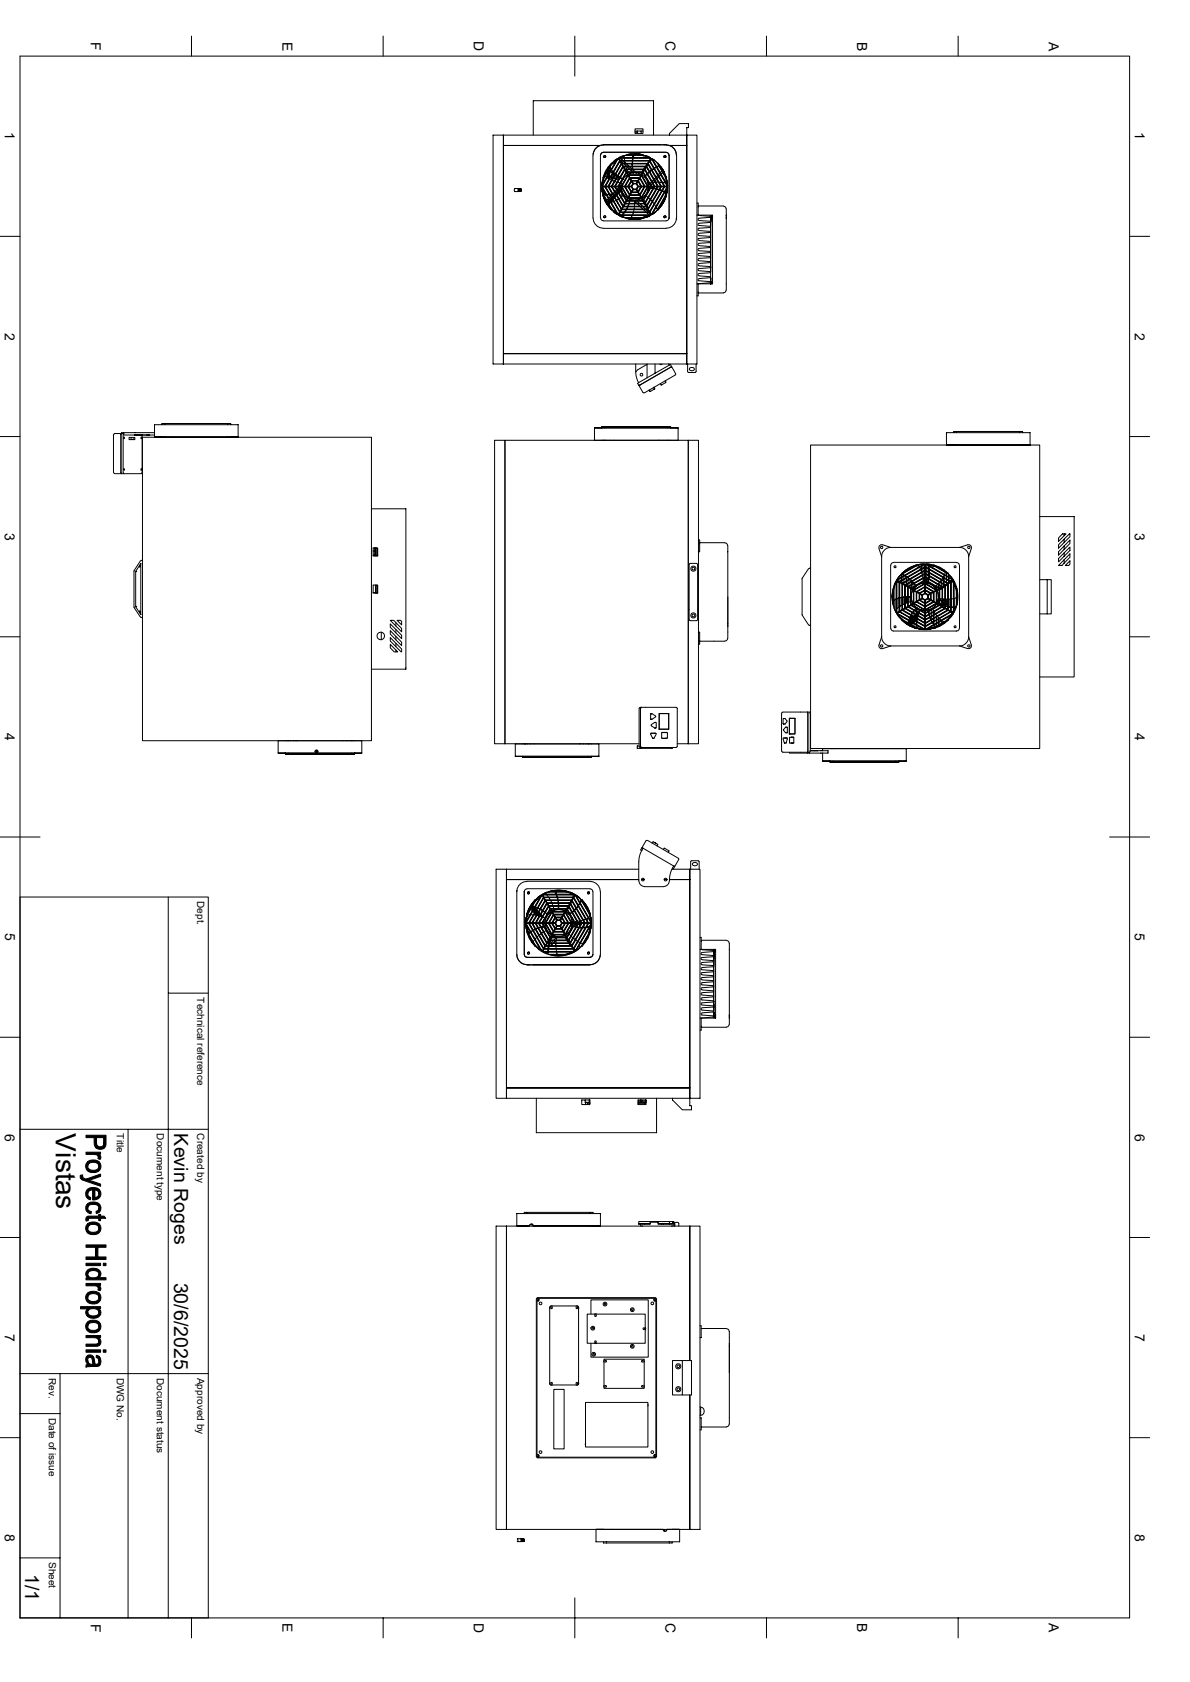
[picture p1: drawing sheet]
<svg xmlns="http://www.w3.org/2000/svg" width="297mm" height="420mm" viewBox="0 0 297 420" stroke-linecap="round" stroke-linejoin="round" font-family="sans-serif">
<defs><g id="words">
<text font-size="7" x="14" y="283" transform="rotate(90 14 283)">Vistas</text>
<g font-size="4.9">
<text x="43.5" y="283" transform="rotate(90 43.5 283)">Kevin Roges</text>
<text x="43.5" y="320.3" transform="rotate(90 43.5 320.3)">30/6/2025</text>
<text x="6.3" y="393.1" transform="rotate(90 6.3 393.1)">1/1</text>
</g>
<g font-size="3.5">
<text x="22.6" y="10.5" transform="rotate(90 22.6 10.5)">F</text>
<text x="70.5" y="10.4" transform="rotate(90 70.5 10.4)">E</text>
<text x="118.3" y="10.2" transform="rotate(90 118.3 10.2)">D</text>
<text x="166.1" y="10.2" transform="rotate(90 166.1 10.2)">C</text>
<text x="214" y="10.4" transform="rotate(90 214 10.4)">B</text>
<text x="261.8" y="10.4" transform="rotate(90 261.8 10.4)">A</text>
<text x="1.2" y="33.1" transform="rotate(90 1.2 33.1)">1</text>
<text x="283.2" y="33.1" transform="rotate(90 283.2 33.1)">1</text>
<text x="1.2" y="83" transform="rotate(90 1.2 83)">2</text>
<text x="283.2" y="83.1" transform="rotate(90 283.2 83.1)">2</text>
<text x="1.2" y="133" transform="rotate(90 1.2 133)">3</text>
<text x="283.2" y="133" transform="rotate(90 283.2 133)">3</text>
<text x="1.2" y="183.1" transform="rotate(90 1.2 183.1)">4</text>
<text x="283.2" y="183.1" transform="rotate(90 283.2 183.1)">4</text>
<text x="1.3" y="233" transform="rotate(90 1.3 233)">5</text>
<text x="283.3" y="233" transform="rotate(90 283.3 233)">5</text>
<text x="1.2" y="283" transform="rotate(90 1.2 283)">6</text>
<text x="283.2" y="283" transform="rotate(90 283.2 283)">6</text>
<text x="1.2" y="333" transform="rotate(90 1.2 333)">7</text>
<text x="283.2" y="333" transform="rotate(90 283.2 333)">7</text>
<text x="1.2" y="383" transform="rotate(90 1.2 383)">8</text>
<text x="283.2" y="383" transform="rotate(90 283.2 383)">8</text>
<text x="22.6" y="405.4" transform="rotate(90 22.6 405.4)">F</text>
<text x="70.5" y="405.3" transform="rotate(90 70.5 405.3)">E</text>
<text x="118.3" y="405.2" transform="rotate(90 118.3 405.2)">D</text>
<text x="166.1" y="405.2" transform="rotate(90 166.1 405.2)">C</text>
<text x="214" y="405.3" transform="rotate(90 214 405.3)">B</text>
<text x="261.8" y="405.3" transform="rotate(90 261.8 405.3)">A</text>
</g>
<g font-size="2.5">
<text x="49.2" y="225" transform="rotate(90 49.2 225)">Dept.</text>
<text x="49.2" y="249" transform="rotate(90 49.2 249)">Technical reference</text>
<text x="29.2" y="283" transform="rotate(90 29.2 283)">Title</text>
<text x="39.2" y="283" transform="rotate(90 39.2 283)">Document type</text>
<text x="49.2" y="283" transform="rotate(90 49.2 283)">Created by</text>
<text x="12.2" y="344" transform="rotate(90 12.2 344)">Rev.</text>
<text x="29.2" y="344" transform="rotate(90 29.2 344)">DWG No.</text>
<text x="39.2" y="344" transform="rotate(90 39.2 344)">Document status</text>
<text x="49.2" y="344" transform="rotate(90 49.2 344)">Approved by</text>
<text x="12.2" y="354" transform="rotate(90 12.2 354)">Date of issue</text>
<text x="12.2" y="390" transform="rotate(90 12.2 390)">Sheet</text>
</g>
</g></defs>
<g fill="none" stroke="#000" stroke-width=".25">
<path d="M5 14h276.9v390h-276.9zM47.8 9v5M95.6 9v5M143.5 9v10M191.3 9v5M239.1 9v5M123.1 33.7h2.5v57.2h-2.5zM133.1 33.7v-8.6h30v8.6M148 38.7v15.7M148 38.4a2.72 2.72 0 0 1 2.6-2.2 2.6 2.6 0 0 0-2.6 2.5M149.9 38.7h.1M149.9 38.7l.2-.5 .5-.1-.5 .2-.2 .4v15.7l.3 .6 .4 .1"/>
<path d="M150.6 36.2h15.7zM150.6 38h15.7M150.9 38.8a.26 .26 0 0 1 .3 .3 .26 .26 0 0 1-.3 .2 .26 .26 0 0 1-.2-.3M151.2 39.1h.1M153.6 39.9l-.1 .1M153.9 40h-.1M154.1 39.8l-.5 .2M154.1 39.6l-.5 .4M154.4 39.7l-.3 .1M154.4 39.5l.4 .6h7.3l.3-.6M154.4 39.5h8M154.6 39.9l.3 .2"/>
<path d="M154.6 39.3l.1 .1M154.7 39.3h.1M154.7 39.3l1.2-.5h5.1l1.2 .6M154.7 39.2v.1M154.9 39.5l.6 .6M155.8 39.2v.2l-.1-.2-.6 .2M155.8 39.5l.1 .6M155.9 38.8h.1M156 38.8l-1.5 .6h7.8l-1-.5M156.3 38.7l2.1-.3 2.2 .3M156.3 38.7h4.3zM157.4 38.4l2.5 .1"/>
<path d="M157.5 38.4l-.5 .1M157.9 39.5l-.1 .6M158 39.1v.3M158 39.1l-.1 .3M158 38.9l.1 .2M158 39.5l-.1 .6M158.2 39l-.1-.2-.1 .3M158.2 38.8v.1M158.4 38.4l1.3 .1-1.3-.1-1.8 .3M158.5 38.6v.1M158.5 32.2h2v1.1h-2zM158.5 32.7h2"/>
<path d="M158.5 33h.6M158.6 38.6l-.2 .1M158.6 38.6h.1h-.2M158.6 38.6l1 .1M158.8 38.5l-.1 .1 .7 .1M159.1 32.7v.6M159.3 38.5v.2M159.6 38.7h.1M159.6 38.5v.2M159.7 38.5l.5 .2M160 32.7v.6M160.2 38.8l.5 .1z"/>
<path d="M160.7 38.9l1.1 .5M160.9 38.8l.4 .1M162.1 39.5l.2 .2M162.1 39.2l.1 .1M162.5 39.8v.2l-.2 .2M162.7 39.5l.9 .7M162.7 39.6l4 6.8M162.8 39.8l1.2 .8M163.2 39.9l.1 .1M165.9 38.8a.27 .27 0 0 1 .3 .2 .27 .27 0 0 1-.2 .3 .27 .27 0 0 1-.3-.3M166.2 39.1h.1M166.3 38.1h.3l.4 .6v15.7"/>
<path d="M166.3 36.2a2.6 2.6 0 0 1 2.5 2.5M167.1 33.7v-.4l2.4-2.4h2.3v1h-.4v59h2.5v-57.2h-2.5M168.9 38.7v15.7zM171.4 36.3h-4.3h4.3v-2.6h-45.8v2.6h24.1h-24.1v52h45.8M0 59h5M129.3 47.1h-.8l-.1 .2 .1 .5h.8M129.3 47.1v.7M129.3 47.8l.2-.1 .1 .1M129.3 47.1l.2 .1M129.5 47.2v.5M129.6 47.1v.7M129.6 47.8l.2-.1 .1 .1"/>
<path d="M129.6 47.1l-.1 .1M129.6 47.1l.2 .1M129.8 47.2v.5M129.9 47.1l.2 .1v.5l-.2 .1M129.9 47.1v.7M129.9 47.1l-.1 .1M148 54.4a2.6 2.6 0 0 0 2.6 2.6M150.3 47.5v.4M150.3 46.7h.7l3.6 6.3M150.3 46.7l4 6.9M150.3 46.9v1M150.3 45.5v.8"/>
<path d="M150.3 46.7l4 6.9 .3-.6M150.3 47.9l.2 .5M150.3 47.9l-.1-1.1 3.9 6.8M150.4 47.8l-.1-.9 .2 1.6M150.4 45.1l-.1 .6M150.5 44.4l.8-1.9 1.3-1.8-2.1 3.8M150.5 48.1v.4M150.5 46.3v.2M150.5 46.7v.2M150.5 47.2l.1 .9M150.5 48.8h.1M150.5 48.4l2.4 4.1 1.2 1.1"/>
<path d="M150.5 48.4h.1M150.5 47.2l.1 1M150.5 48.7l2.2 3.7M150.5 44.7l-.2 1.5M150.6 55.2h15.7M150.6 57h15.7M150.6 44l-.1 .3M150.6 48.2l.1 .2M150.6 48.2v-.1l.1 .1M150.7 48.3v-.1v.1M150.7 49l.4 1.4M150.7 48.4l.5 .3"/>
<path d="M150.7 48.4h.1M150.8 49.3l.3 .7M150.8 49.6v.1M150.9 49.7l.3 .6zM151 48.5l-.2 .1M151 53.8a.26 .26 0 0 1 .2 .3 .26 .26 0 0 1-.3 .3 .26 .26 0 0 1-.2-.3M151 44.1h.2zM151.1 48.6h-.1M151.1 42.8v.1M151.1 50.3l-.6-1.6 .8 2 1.3 1.7M151.1 50.4h.1M151.1 46.7l3.6 6.2 .4-.6"/>
<path d="M151.1 46.7h.7l3.3 5.6M151.2 54.1h.1M151.2 48.6h-.1M151.2 48.7h.1M151.3 48.6l-.1 .1M151.3 50.2l-.2 .2M151.3 50.8l.3-.3-.3 .3 1.3 1.6M151.4 50.8l.2-.2zM151.4 44.3l-.5-.2-.4 1.8M151.5 48.6h.6M151.5 43.1v.4h.4M151.5 43h.7"/>
<path d="M151.6 51.1l.2-.2zM151.6 44.4l.5 .2M151.6 50.6l-.2 .2M151.6 44.4h.5l-.3 .1M151.6 42.5v.1M151.6 51.2h.1M151.6 42.2h.2M151.6 43.1h.2l-.1 .3zM151.6 50.7l-.1 .3M151.6 44.2h.4l.2 .2M151.6 43.9v.1M151.6 50.7l-.1 .2z"/>
<path d="M151.6 50.7l-.2 .2zM151.6 50.7l-.2 .2M151.7 42h.2M151.7 50.8l-.2 .2zM151.7 42.4l-.2 .1v.2M151.7 43.8l-.2-.2v.5M151.7 50.8l-.1 .3 .1-.2M151.7 50.8l-.2 .3M151.8 50.9l-.2 .2zM151.8 51.2l-.1-.1 .7 1M151.8 42.5l-.1 .2M151.8 50.9l-.2 .2"/>
<path d="M151.8 43.9l.2 .1v-.4l.1 .1v.4l-.3-.1M151.8 51l-.2 .2M151.8 51l-.2 .2zM151.8 41.7v.1M151.8 42.4l.3 .1v.3h-.5M151.8 49.6l-.4 .4M151.9 42.6h.2zM151.9 46.7l3.2 5.5 .3-.6M151.9 46.7h.7l2.8 4.9M152 41.6l.1 .1M152 41.9l-.1 .1M152 48.5l-.6 .1"/>
<path d="M152.1 43.2l-.2-.1v.3M152.1 50l-.4 .5M152.1 42l.1 .2h-.2M152.1 50.1l-.4 .4M152.1 50.1l-.4 .5M152.1 41.9l.4 .6M152.1 44.7l.6 .3M152.1 50.2l-.3 .4M152.2 50.2l-.4 .4M152.2 41.4v.1M152.2 43.3l-.2 .2M152.2 42l.1 .1"/>
<path d="M152.2 41.8l.1 .1M152.2 51.8l.2 .2M152.2 48.5h.1M152.2 50.2l-.4 .5M152.2 42.1l.2 .1M152.2 41.7v.1M152.2 50.3l-.4 .5 .5-.5M152.3 50.4l-.5 .4M152.3 50.4l-.4 .4 .4-.4M152.3 48.6l.6-.1-.5 .5M152.3 48.6h.1M152.3 48.5v.1"/>
<path d="M152.4 49.1l-.5 .4M152.4 52.2l.1 .1M152.4 50.6l-.3 .1M152.4 42.2h-.1M152.4 42.2l.1 .2M152.5 41.1a7.2 7.2 0 0 0-1.8 3.1M152.5 51.9l.6 .6M152.6 49.4l-.4 .5M152.6 42.6l.4 .4M152.6 49.5l-.4 .4M152.6 43.9l.1 .2-.1-.1M152.6 41.1h.1"/>
<path d="M152.6 40.8h.1M152.6 43.6h.1M152.6 43.6v.1M152.6 49.5l-.4 .5M152.7 42.5l.3 .4M152.7 49.6l-.4 .5M152.7 49.7l-.4 .4M152.7 49.7l-.3 .5M152.7 49.8l-.3 .4M152.8 49.8l-.4 .4M152.8 40.8l.2-.1-.5 .5M152.8 48.4l-.5 .1"/>
<path d="M152.8 45.1l.5 .2M152.8 46.7l2.7 4.7 .4-.5M152.8 46.7h.6l2.5 4.2M152.8 42.8l-.2 .3 .3 .1M152.8 52.5l1.2 .9M152.8 43.6h.3l-.1-.2h.1l.2 .3h-.6M152.8 49.9l-.4 .4M152.8 49.6l.4-.4-.3 .5M152.9 43h-.1l.2 .1M153 48.4h.1M153 43.2l.3 .1M153 44.4h-.3l.3 .1"/>
<path d="M153 40.7l.8-.7-1.2 1.1M153.1 52.5l.8 .7zM153.1 50.3l-.6 .2M153.1 43.1l.4 .4M153.1 48.9l-.4 .5M153.1 52.7l.4 .4M153.1 44.2l-.5 .1v.2l.3 .2M153.1 49l-.4 .4 .5-.4M153.2 49l-.5 .5M153.2 44.4l-.1 .1M153.2 43l.4 .4M153.2 49.1l-.4 .4"/>
<path d="M153.2 40.3l-.3 .3h.2M153.2 52.9l.9 .7M153.2 40.2l.9-.7-3.9 6.9M153.2 49.1l-.4 .5M153.2 44.3l.1 .2-.3 .2M153.2 49.2l-.3 .5M153.3 43.3h.1M153.3 49.3l-.4 .4M153.3 40.5l-.1 .1M153.3 49.2l-.4 .5M153.3 49.1l.5-.5-.4 .5M153.3 49.3l-.4 .5"/>
<path d="M153.4 53.1l.1 .1M153.4 48l-.4 .4M153.5 45.3l.5 .2M153.6 46.7l2.4 4 .3-.5M153.6 46.7h.7l2 3.5M153.6 48.4l-.4 .4M153.6 40l-.7 .6-2.4 4.2-.3 1.6v-.8M153.6 43.6l.2 .1M153.6 48.4l-.3 .6 .4-.4M153.6 48.4l-.4 .5M153.7 43.5l.1 .1M153.7 48.5l-.4 .4"/>
<path d="M153.7 48.6l-.4 .4M153.7 43.6v.5l.1-.2 .3 .1M153.8 50l-.6 .3M153.8 43.7l.3 .2M153.8 48.6l-.5 .4M153.8 48.4l.4-.4-.4 .5M153.8 48.7l-.4 .5M153.8 48.7l-.4 .4M153.8 43.6v.1M153.8 43.6l.3 .3M153.9 47.5l-.4 .4M153.9 53.1h.1"/>
<path d="M153.9 44.6v.2l-.1-.1M153.9 44.2l-.2 .4M154.1 44.2l.2 .1 .1 .4-.2 .1 .1-.4h-.3M154.1 47.8l-.4 .5M154.1 47.9l-.3 .5M154.2 45.6h.6M154.2 44.1h.1M154.2 44l.4 .3M154.3 43.9l.3 .3M154.3 48.1l-.4 .5 .4-.5-.3 .6M154.3 53.6h.1M154.3 49.7l-.4 .3"/>
<path d="M154.4 53.4l-.3-.1 .3 .2M154.4 46.9l-.4 .4M154.4 53.6v.1M154.4 46.7l2 3.3 .3-.6M154.4 46.7h.7l1.6 2.7M154.4 48.1l.5-.4-.4 .4M154.4 53.7h8M154.5 53.5l.3 .2M154.6 53.8h.1M154.6 44.3l.1 .1M154.6 46.7l-.1 .1M154.6 44.2v.1"/>
<path d="M154.6 44.2l.1 .1M154.6 53l-.3 .6M154.6 40.2l-3.6 6.3h-.7M154.6 40.2l-.3-.6-4 6.9M154.6 47.3l-.3 .5M154.7 53.8l1.1 .5M154.7 47.4l-.4 .5 .4-.4M154.7 47.4l-.4 .4M154.7 47.5l-.4 .4M154.8 53.1h7.3l.3 .6h-8zM154.8 47.5l-.5 .5 .5-.5M154.8 47.6l-.4 .4"/>
<path d="M154.8 47.6l-.4 .5M154.9 47.7l-.5 .4M154.9 40.2l.3 .6h6.5l.3-.6M154.9 47.4l.2-.2zM154.9 44.3l.5 .3M154.9 40.2h7.1M154.9 47.8h-.2M154.9 45.7h.2M154.9 47.5l.2-.1zM154.9 47.9l-.3 .1M154.9 49.3l-.4 .3M155 46.2v.3"/>
<path d="M155 46.7v.2M155 47.1l-.2 .2M155 47.1l-.2 .2zM155 46.2l-.2 .3M155 40.2l.6 .6M155 46.9l.1 .4M155 46.9l.1 .3M155 47.1l.1 .1M155 46.9v.1M155 47v.1M155 46.9l-.3 .3 .3-.3M155 46.2h.1"/>
<path d="M155 47l-.2 .2M155 47l-.2 .3M155 46.9l.2 .8M155 46.9l-.2 .3 .2-.2M155 46.9l-.2 .3M155.1 47.2l-.2 .2M155.1 47.3l.1 .4-.1-.2-.1 .1 .1-.2-.2 .2 .2-.2M155.1 47.2h.1M155.1 47.3l-.2 .2zM155.1 44.6l-.3-.2 .5 .3M155.1 47.2l-.2 .3 .2-.2M155.1 47.3l-.2 .2"/>
<path d="M155.1 47.2l-.2 .3M155.1 40.9l-3.3 5.6h-.7M155.1 47.2l-.2 .2zM155.1 40.9l-.4-.6-3.6 6.2M155.1 47.5l-.1 .1zM155.2 47.7h.1M155.2 47.6h.1M155.2 47.7l.3 .6M155.2 52.4h6.5l.3 .6h-7.1zM155.2 47.7v.1M155.2 47.8l.5 .8M155.2 48.3v.8"/>
<path d="M155.2 47.8h-.1M155.2 47.7h-.2M155.2 47.7v.3M155.2 46.7l1.6 2.6 .3-.6M155.2 40.9h6.4l-.3 .6M155.2 46.7h.7l1.2 2M155.2 40.9l.4 .6h5.7M155.4 54.1l.5 .2M155.4 53.6l-.2 .1M155.4 48.2h.1M155.4 41.6l-2.8 4.9h-.7M155.4 44.7l.1 .1"/>
<path d="M155.4 41.6l-.3-.6-3.2 5.5M155.5 53.4v.2M155.5 53.4l.1 .1M155.5 48.8l-.4 .4M155.5 48.3h.1M155.5 44.7h.1M155.5 48.4l.5 .6M155.5 44.8h.1M155.5 48.3v.1M155.5 48.3l.2 .3M155.5 44.7v.1M155.6 51.6h5.7l.3 .6h-6.4z"/>
<path d="M155.6 40.2l.7 .6M155.7 41.7h5.5l-.3 .5M155.7 41.7l.3 .5h4.9M155.7 48.6l-.1 .1M155.7 48.6l.9 .9M155.7 53.1l-.2 .3M155.8 54.4h.2M155.8 40.9l.6 .6M155.8 54.3h-.1M155.8 54.3l.4 .1M155.9 53.1l-.5 .6M155.9 42.3l-2.5 4.2h-.6"/>
<path d="M155.9 42.3l-.4-.6-2.7 4.8M155.9 40.2v.3M156 50.9h4.9l.3 .6h-5.5zM156 49l.6 .5M156 49h.1M156 54.4h4.9M156.1 41.2l.1 .3M156.1 42.4h4.7l-.4 .5M156.1 46.7l1.1 1.9 .3-.6M156.1 46.7h.6l.8 1.3M156.1 42.4l.3 .5h4M156.2 52.7l-.3 .3"/>
<path d="M156.2 52.4l-.1 .2M156.2 41.7l.2 .5M156.3 54.5a6.7 6.7 0 0 0 3.8 .1l.5-.1-2.2 .3zM156.3 54.5h4.3M156.3 43l-2 3.5h-.7M156.3 43l-.3-.5-2.4 4M156.3 52.4l-.3 .6M156.4 40.9l.6 .6M156.4 50.2h4l.4 .6h-4.7zM156.5 42.4l.3 .5M156.5 43.8h.1M156.5 43.1l.3 .5h3.2"/>
<path d="M156.5 43.1h3.9l-.4 .5M156.5 41.7l.6 .5M156.6 51.7l-.3 .5M156.6 51.7l.1 .1M156.6 51.6v.1M156.6 49.5h.1M156.6 43.6h.1M156.7 43.7l-1.6 2.8h-.7M156.7 43.7l-.3-.6-2 3.4M156.7 51.8l-.3 .4M156.7 43.6a3.3 3.3 0 0 0-1.7 2.6M156.7 51.6v.2"/>
<path d="M156.7 54.5a6.9 6.9 0 0 0 3.4 0M156.8 49.5h3.2l.4 .6h-3.9zM156.8 43.1l.3 .3M156.9 54.7h.6M156.9 50.9l-.2 .6M156.9 43.8l.3 .6h2.4M156.9 46.7l.7 1.2 .3-.6M156.9 43.8h3l-.3 .6M156.9 46.7h.7l.3 .6M157 50.8h.1M157 50.9l-.2 .6M157.1 44.4l-1.2 2.1h-.7"/>
<path d="M157.1 44.4l-.3-.5-1.6 2.6M157.1 44.5l-1.2 2h-.7M157.1 41.7l.7 .5M157.1 50.2l-.1 .6M157.2 43.4h.1M157.2 50.2l-.2 .6M157.2 48.8h2.4l.3 .6h-3zM157.3 49.8l-.1 .3M157.3 42.4l.6 .5M157.3 44.5h2.3l-.4 .6M157.3 44.5l.3 .6h1.6M157.4 43.3h.1"/>
<path d="M157.4 43.3l-.6 .3M157.4 49.8l-.1 .3M157.5 45.2l-.8 1.3h-.6M157.5 45.2l-.3-.6-1.1 1.9M157.6 54.2v.1zM157.6 48.1h1.6l.4 .5h-2.3zM157.7 46.6l.4 .6h.7M157.7 41.1l.1 .4M157.7 45.2h1.4l-.3 .6M157.7 45.2l.4 .6h.7M157.8 53.8l-.2 .6M157.8 40.9l-.1 .2"/>
<path d="M157.8 41.7v.5M157.8 40.2v.6M157.9 40.9l-.2 .2M157.9 41.1v.4M157.9 41.7l-.1 .5M157.9 40.2v.6M157.9 42.2h.1M157.9 45.9l-.3 .6h-.7M157.9 42.4l.6 .5M157.9 45.9l-.3-.6-.7 1.2M158 43.1h.1M158.1 53.1l-.2 .6"/>
<path d="M158.1 50h.1M158.1 45.9h.7l.4 .7-.4 .6h-.7l-.4-.6zM158.1 47.4h.7l.3 .6h-1.4zM158.1 43.1h.6l1.4 .5M158.1 43.1l-.7 .2M158.2 50v.1M158.2 52.4l-.1 .6M158.3 51.6l-.1 .6M158.3 50.2l.1 .6M158.4 50.9l-.1 .6M158.4 50.2l.6 .6M158.4 54.5h.6"/>
<path d="M158.7 43.1l.1 .1M158.7 50l.1 .1M158.8 50h-.1M158.9 45.9l.4 .6h.6M158.9 45.9l.4-.6 .6 1.2M159 50.2l.6 .6M159.1 50.9l.6 .6M159.3 45.2l.8 1.3h.7M159.3 45.2l.4-.6 1.1 1.9M159.4 43.3h.1M159.5 49.8h.1M159.8 44.5l1.2 2h.6"/>
<path d="M159.8 50.9l.6 .6M159.8 44.4l1.2 2.1h.6M159.8 44.4l.3-.5 1.5 2.6M159.9 51.6l.6 .6M159.9 54.7h-.6M159.9 46.7l-.6 1.2-.4-.6M159.9 46.7h-.6l-.4 .6M160 43.5h.1M160.1 49.6a3.4 3.4 0 0 1-3.3 0l1.3 .4h.6M160.1 49.6l-1.4 .4M160.1 43.7l1.7 2.8h.6M160.1 43.7l.4-.6 1.9 3.4"/>
<path d="M160.2 49.5h.1M160.2 43.6h.1M160.2 43.1l-.2 .4M160.2 43.6l1.1 1.2M160.2 43.6v.1M160.2 49.5l.3 .5M160.3 49.4l-.1 .1M160.3 49.4l.3 .5M160.4 43.8h.1M160.5 51.6l.6 .6M160.5 42.4l-.2 .5M160.6 43l2 3.5h.6"/>
<path d="M160.6 43l.3-.5 2.3 4M160.6 50.1l.2 .2M160.7 52.4l.5 .6M160.7 50l.2 .3M160.8 49.1l-.5 .3M160.8 46.7l-1.1 1.9-.4-.6M160.8 46.7h-.7l-.8 1.3M160.8 49l-.6 .5M160.8 49h.1M160.9 54.4h.1M160.9 44.2h.1M160.9 50.3l.1 .3"/>
<path d="M160.9 50.3l.1 .2M161 41.7l-.4 .5M161 43.9l-.2 .2M161 44l-.1 .2M161 42.3l.3-.6 2.8 4.8M161 42.3l2.4 4.2h.7M161 48.8l.2 .1M161 50.8l.3 .4M161 48.8l-.2 .3M161.1 50.7l.3 .5M161.3 54.3l1-.5h-7.8l1.5 .6M161.3 52.4l.6 .6-.7-.6"/>
<path d="M161.3 48.9l.5 .4M161.3 44.7h.1M161.3 48.4h.1M161.3 44.8h.1M161.3 44.8l.4 .7M161.3 54.3l-.4 .1M161.3 48.4l-.5 .6M161.4 51.2v.2M161.4 51.2v.1M161.4 51.5l.2 .4M161.4 41.6l2.9 4.9h.6M161.4 53.1l.6 .6"/>
<path d="M161.4 51.6l.3 .6M161.4 41.6l.3-.6 3.2 5.5M161.5 43.4l-.5 .5M161.5 51.4l.3 .7M161.5 43.5l-.4 .4M161.5 40.9l-.4 .6M161.6 46.7l-1.5 2.6-.3-.6M161.6 46.7h-.6l-1.2 2M161.7 45.5l.1 .8M161.7 53.8l-.9 .4M161.7 47.7l-.7 1.1M161.7 45.5h.1"/>
<path d="M161.7 47.7l-.4 .7M161.7 52.2h.1M161.8 40.7l-.2 .1M161.8 53.8l-1.7 .6 .6-.2M161.8 53.8h.1M161.8 47.4v-.5l-.1 .8M161.8 52.6l.1 .4M161.8 40.9l3.3 5.6h.6M161.8 40.9l.3-.6 3.6 6.2M161.8 47h.4M161.8 49.4l.5 .4M161.8 47l-.1 .7"/>
<path d="M161.8 52.3l.1 .1M161.8 46.3v.2M161.8 46.7v.3M161.9 53.6v.1M162 53.6v.1M162 53.1l.2 .2M162 42.9l-.5 .4M162.1 43l-.5 .4M162.1 45.8l-.3 .1v.4M162.1 46.7l-.3 .2h.5M162.1 53.8l-1.4 .6M162.1 46l-.3 .3"/>
<path d="M162.1 53.8v.1M162.1 40.3v.1M162.2 53.8h-.1M162.2 53.8l-1 .5M162.2 53l.4 .6M162.2 40.2l3.7 6.3h.6M162.2 40.2l.4-.6 3.9 6.9M162.3 42.7l-.2 .1M162.3 42.8l-.2 .1M162.3 45.8h-.1M162.3 46.4l-.1 .1M162.4 47l.5 .1"/>
<path d="M162.4 49.9l.4 .4M162.4 46.7l-1.9 3.3-.4-.6M162.4 46.7h-.6l-1.7 2.7M162.4 46.9h.5M162.6 53.6h.1M162.6 42.5l-.3 .2M162.6 45.4l-.4 .5M162.9 46.9l.1 .2M162.9 46.9l.2 .1M162.9 45.8l-.5 .5M162.9 50.4l.4 .5M163.1 42.1l-.4 .3"/>
<path d="M163.1 42.1l.1 .1M163.2 47.1l.5 .1M163.2 44.9l-.5 .4M163.2 42l-.1 .1M163.2 42.2l-.5 .3M163.2 42.1v.1M163.2 47l.6 .1M163.2 46.7l-2.3 4-.3-.5M163.2 53.2l-.4 .2M163.2 53.2l-.4 .3M163.2 46.7h-.6l-2 3.5M163.3 53.2l-.1 .1"/>
<path d="M163.4 51.1l.3 .5M163.4 45.3l-.5 .4M163.5 45.6h-.4M163.7 40.3l.3 .3M163.7 44.4l-.5 .4M163.8 41.7l-.5 .3M163.8 51.7l.2 .4 .4-.4M163.8 41.8l-.5 .3M163.9 44.7l-.4 .5M163.9 47.2l.6 .2M164 52.5l-1.3 1.1 .9-.7M164 40.6l2.5 4.7"/>
<path d="M164 52.5h.1M164 47.2l.5 .1M164 41.6h-.1M164 41.6v.1M164 52.5l-.8 .7M164 41.7h.1M164.1 46.7l-2.8 4.7-.3-.5M164.1 46.7h-.7l-2.4 4.2M164.1 41.5l-.1 .2M164.2 43.8l-.5 .4M164.3 40.8h.1M164.3 52.3v.1"/>
<path d="M164.3 41.5l-.1 .1M164.3 45.5h-.6M164.3 41.6h.2M164.4 44.2l-.4 .4M164.4 41.1l.6 .7M164.4 41.5l.1 .1M164.5 45.5h.6M164.5 41.5l-.5 .1M164.6 47.5h.2M164.7 47.4h.2M164.7 43.3l-.4 .4M164.8 41.7h.1"/>
<path d="M164.8 41.7l.6 .8M164.8 47.5l.3 .2M164.9 47.4l.3 .1M164.9 47.4l-.1 .1M164.9 43.6l-.4 .5M164.9 41.9l.5 .6M164.9 46.7h-.6l-2.9 4.9M164.9 46.7l-3.2 5.5M164.9 46.7l-3.2 5.5-.3-.6M165 41.8l.5 .6-.2 .2M165 41.8l.4 .7M165.1 41.7v.1"/>
<path d="M165.1 51.4l-.1 .1M165.2 42.7l-.4 .4M165.3 47.7l.5 .2v-.1M165.4 47.6l.4 .2M165.4 42.5h.1M165.4 45.6h.7M165.4 43.1l-.4 .4M165.4 50.5l-.4 .6M165.6 43l.2 .5zM165.7 42.8h.1M165.7 42.8v.1M165.7 42.9l.5 1.3"/>
<path d="M165.7 42.8l-.2 .2zM165.7 42.9h.1M165.7 49.8l-.3 .7zM165.7 46.7l-3.6 6.2-.3-.6M165.7 46.7h-.6l-3.3 5.6M165.8 47.9h.1M165.8 50.3l-.1 .1M165.8 43.5h.1M165.8 47.8h.1M165.9 53.8a.26 .26 0 0 1 .3 .3 .26 .26 0 0 1-.3 .3 .26 .26 0 0 1-.2-.3M166 47.9l.2 .3M166 48.1h.1"/>
<path d="M166 45.6h.1M166 44.2l.2 1.4M166.1 48h-.2M166.1 48.2l.1 .1v-.1M166.2 48.3v.2v-.2M166.2 48.5h.1M166.2 54.1h.1M166.2 49a6.8 6.8 0 0 1-1.8 3M166.2 48.2v.3M166.2 48.5l-.2 .6M166.2 44l.1 .3M166.3 44.7l.2 1.5"/>
<path d="M166.4 48.8l-.2 .3M166.4 48.7l-.9 2-1.3 1.7zM166.4 44.4l-.9-1.9-1.3-1.8 2.2 3.8M166.4 48.4h.1M166.4 48.4l-2.4 4.1M166.5 45.1l.1 .6M166.5 47.9l.1-.4-.1 .5M166.5 45.2l.1 1.2M166.5 47.9l-.1 .5M166.5 47.7v.2M166.5 46.9l-.2 1.6M166.5 46.7l-3.9 6.9"/>
<path d="M166.5 46.7h-.6l-3.7 6.3M166.5 46.7l-3.9 6.9-.4-.6M166.6 45.5v.8M166.6 46.9v.8M166.6 46.8l-.1 1.1M166.7 46.8l-4 6.8M167 54.4v.1M167 54.4l-.4 .6-.3 .1M168.9 54.7l-.1-.3a2.6 2.6 0 0 1-2.5 2.6M173.9 50.7h.3v3M173.9 53.7h3.9v17.2h-3.9M174.2 51.4h6.4"/>
<path d="M174.3 53.7l.2 .1M174.5 57l-.3 .3 .3 .2M174.5 54.5l-.3 .3 .3 .2M174.5 57.6l2.9 .3-2.9 .4-.3 .2 .3 .3M174.5 58.8l2.9 .4-2.9 .3-.3 .3 .3 .2M174.5 56.3l2.9 .3-2.9 .4M174.5 53.8l2.9 .3-2.9 .4M174.5 55.1l2.7 .1M177.2 55.3l.2 .1-.2 .1-2.9 .3-.1 .2 .3 .3M177.4 58.2v8.4M177.4 58v-3.5v15.7M177.4 53.8v.1"/>
<path d="M177.4 54.5v-.1v.3M177.4 54.9v.1M177.4 55.2v.3M177.4 54.5v.7M177.4 55.2h.1M177.4 55.1v1.2M177.4 54.8v.1M177.4 54.7h.1M177.4 53.8h.4M177.4 55h.1M177.4 54.8h.1M177.4 54.9h.1"/>
<path d="M177.4 53.9h.4M177.4 54h.4M177.4 54.2h.4M177.4 54.5h.4M177.8 54.4h-.4v-.5v.8M180.6 51.5l.5 .3 .1 .4M181.3 52.2v20.2M181.3 53.8v.7M281.9 59h5M174.2 70.9v3h-.3M174.5 65.8l-.3 .3 .3 .2M174.5 64.6l-.3 .2 .3 .3 2.9 .3-2.9 .4"/>
<path d="M174.5 63.8l2.9 .4-2.9 .3M174.5 63.3l-.3 .2 .3 .3M174.5 62.1l-.3 .2 .3 .3 2.7 .2M174.5 67.1l-.3 .2 .1 .2 2.9 .3 .2 .1-.2 .2M174.5 66.4l2.9 .3-2.9 .4M174.5 68.3l-.3 .3 .3 .2M174.5 70.8l-.2 .1M174.5 69.6l-.3 .2 .3 .3 2.7 .2M174.5 68.9l2.9 .3-2.9 .4M174.5 60.1l2.7 .2 .2 .1-.2 .1M174.5 61.3l2.9 .4-2.9 .3M177.2 60.6l-2.7 .2-.3 .2 .3 .3"/>
<path d="M177.2 62.8l.2 .1-.2 .2-2.7 .2M177.2 70.4l.2 .1-.2 .1-2.7 .2M177.2 68.1l-2.7 .2M177.4 70.4v.5M177.4 69.8v.8h.4M177.4 69.6v.1M177.4 66.8v1.1M177.4 66.7v.1M177.4 69.4v.3M177.4 70.2v.7M177.4 70.9h.4M177.4 70.5h.1"/>
<path d="M177.4 69.6h.1M177.4 69.7h.1M177.4 66.7h.1M177.4 66.6h.1M177.4 70.2h.4M177.4 70.4h.4M177.4 70.7h.4M181.2 72.4l-.1 .4-.5 .3-6.4 .1M158.7 92.8l.5-.5 2.3-1.3v3.4M158.7 92.8l.2 1.5 .5 1.3M158.7 90.9v1.9M159.7 96.1l-.2 .2 .9 1.7"/>
<path d="M160.5 98h.3M161.5 90.9v.1M162 97.4l.2 .3M162.3 97.7h.1M163.1 96.8l.2 .3M163.2 96.7l.2 .4M163.2 97.1v.1M163.4 97.1l-1.1 .6M163.4 97v.1M163.5 90.9v2.3M164.7 90.9l.3 .2 .3-.2M166 95.1l.2 .4"/>
<path d="M166.2 95.5l-1.1 .6-.3-.3M166.9 90.9l.2 .2zM167.4 91.7l.2-.1-.3-.6-8.2 4.7 .4 .6 .2-.2M167.4 91.7l.2-.1 1.1 1.7-.2 .3M167.4 91.7l-7.7 4.4M168.5 93.6l-7.6 4.5M171.4 88.3h-45.8v2.6M171.4 88.3v2.6h-45.8M171.6 90.9v1.9l.2 .2h1.7l.2-.2v-1.9M172.1 92a.65 .65 0 0 1 .7-.3 .65 .65 0 0 1 .5 .6 .65 .65 0 0 1-.7 .3 .65 .65 0 0 1-.5-.6zM0 109h5M28.3 108.5v9.5"/>
<path d="M28.4 118l.2 .2M28.6 118.3h6.7M30.9 117l.1 .4zM30.9 109.1l.1 .5zM30.9 108.2l-2.4 .1-.1 .2M30.9 108.3l-.2 9.7 .2 .2M30.9 108.2v.4h2.7M32.2 109.2h1.5v.6h-1.5zM32.7 109.2l.1 .4 .6 .1M33.4 109.2v.6M33.6 108.6h3.7M33.6 108.6h5"/>
<path d="M33.6 108.6h.1M35.2 109.1l.1 .5zM35.2 117l.1 .4zM35.4 118l-.1 .2M35.5 108.6v9.4M35.6 109.2h57.1v75.8h-57.1zM37.3 108.6h.1M38.6 109.1v-3.1h20.8v3.1M38.6 109.1h1.8M38.6 109.1h2.5M38.6 108h-8.3l-.1 .5 .1 9.7M40.4 109.1v.1"/>
<path d="M40.4 106v-.3h17.2v.3M40.4 109.1h-1.7h2.4M40.9 109.1v.1M41.1 109.1h18.3h-1.8M41.1 109.1h18.3M41.6 109.1l-.1 .1M42.4 109.1v.1M42.8 109.1h.1M43.2 109.1v.1M43.3 109.1v.1M54.7 109.1v.1M55.6 109.1v.1"/>
<path d="M56.4 109.1v.1M57.1 109.1v.1M57.6 109.1v.1M57.6 109.1h1.8M123.4 109.9h2.6v75.8h-2.6zM148.4 106.8h1.8M148.4 106.8h20.8M148.4 106.8v3.1h20.8v-3.1M150.2 109.9h.1M150.2 106.8h17.2M150.7 109.9h.1M151 106.6h-.8v.2"/>
<path d="M151 106.6h.6zM154.5 106.6h-3.9h16.4h-4.4M154.9 106.6h1.5M155.2 106.6h-.4h8M156.7 106.6h4.3M157.9 106.6h.4zM158.1 106.6h1.1zM159.2 106.6h.4zM162.7 106.6h-1.5M163.1 106.6h3.7M166 106.6h.6zM166.7 106.6h.7v.2"/>
<path d="M166.8 106.6h.1zM167 109.9h.1M167.4 109.9h.1M167.4 106.8h1.8M171.8 109.9h2.5v75.8h-2.5zM202.3 111.1h57.2v75.8h-57.2zM236.2 111.1v-3.1h20.9v3.1M236.2 111.1h1.9M236.2 111.1h2.6M238.1 108v-.3h17.1v.3M238.1 111.1h-1.8h2.5M238.1 111.1h.1"/>
<path d="M238.5 111.1h.1M238.8 111.1h18.3h-1.9M238.8 111.1h18.3M254.8 111.1h.1M255.2 111.1h1.9M255.2 111.1h.1M281.9 109h5M35.3 139.9h.3M35.3 140l-.2 .1M92.7 127h8.6v40.1h-8.6M93.1 136.8h1.2v2h-1.2zM93.1 137.6h.3"/>
<path d="M93.1 138.6h.3M93.4 136.8v2M93.7 136.8v2M94 136.8v2M94 138.7h.3M174.3 134.8h.3v3h-.3M174.6 135.5h6.3a1.38 1.38 0 0 1 .8 1.8v20.5a2.24 2.24 0 0 1-.4 2.2l-.4 .1M219.4 136.9l.6 2.1M220 139v20M220.3 136l2 .7M220.3 136.1a.68 .68 0 0 0-.9 .8M222.3 136.7a2.31 2.31 0 0 0-2.3 2.3"/>
<path d="M222.3 136.7h17.2M239.5 136.7a2.31 2.31 0 0 1 2.3 2.3M241.6 136.1a.68 .68 0 0 1 .8 .8M241.6 136l-2.1 .7M241.8 139v20M242.4 136.9l-.6 2.1M259.5 129h8.6v40h-8.6M264.2 139.4l2.8-2.8v.9l-2.8 2.8zM265.2 133.3h.9l-1.9 1.9v-.9zM265.6 133.3v.5M265.6 134.6v.9M265.6 136.3v.9"/>
<path d="M265.6 138v.9M265.6 139.7v.9M266.9 133.3h.1v.7l-2.8 2.9v-.9zM267 134.9v.8l-2.8 2.9v-.8zM267 138.3v.8l-2 2.1h-.8zM0 159h5M33.5 142.5v9.2M33.5 151.7l1.6 2.4M33.9 142.7v8.8l.2-.1M33.9 151.5l1.2 2M35.1 140l-1.6 2.5M35.1 154.1l.2 .1"/>
<path d="M35.1 140.7v12.8l-.3-1M35.1 140.7l-.3 .9M35.1 140.7l-1.2 2h.2M35.3 154.2h.3M93.1 146.1h1.2v2h-1.2zM93.1 148h.6M93.7 146.1v2M94 146.1v2M95.2 157.8v2M97.4 157.5l2.8 2.9v.8l-2.8-2.9zM97.4 159.2l2.8 2.9v.7l-2.8-2.7zM97.4 155.8l2.8 2.8v.9l-2.8-2.9z"/>
<path d="M97.4 154.9h.9l1.9 2v.9zM98.8 155.4v.9M98.8 157.2v.8M98.8 158.9v.9M99.1 154.9h.9l.2 .3v.8zM172.3 140.7l-.3 .2v2.4v11.5l.3 .1M172.3 140.7h1.6M172.3 155h1.6M173.9 140.7l.2 .2v13.9l-.2 .1M174.3 157.8h.3v3h-.3M181.7 155.7v.7M200.2 153.6l1.6 2.4"/>
<path d="M201.8 142l-1.6 2.4v9.2M201.8 156l.3 .1M202.1 141.9l-.3 .1M202.1 156.2h.2M202.1 141.9h.2M220 159l-.6 2.1a.68 .68 0 0 0 .9 .8M220 159a2.31 2.31 0 0 0 2.3 2.3M222.7 149l.1-1.3-.1 1.3 .3 2M222.8 150.3h.1M222.9 148.6l.1 1M222.9 148.7v.9M222.9 149.6h.1"/>
<path d="M222.9 149.7h.1M223 146.9a8.6 8.6 0 0 0 0 4.3M223 146.9l-.3 2.1 .3 2.2M223 147.1l-.2 .6M223 146.9v4.3M223 147.7l-.1 .9M223 140.5h-.3l-.4 .6v15.8l.4 .6 16.1 .1 .3-.1 .3-.6M223 140.4h15.8M223.1 149.8l.1-.1zM223.1 151.6l.5 1.3M223.1 151.4h.1M223.1 149.8h.1"/>
<path d="M223.1 151.4l.6 1.6M223.2 149.8h-.1M223.2 149.7v.1M223.5 152.7h.1M223.6 145.3l-.5 1.1M223.6 145.3h-.1M223.6 145.3h.1M223.6 145.1v7.9M223.6 145.2v.1M223.6 145.6l-.5 1.5M223.6 149.6l-.4 .2M223.6 149.6l-.4 .1"/>
<path d="M223.7 145.1l-.6 1.5v4.8M223.8 152.8l.1 .2M223.8 145l.6 .3v7.4l-.6 .3zM223.8 145v8M223.8 145.5h.6M223.9 149.5v2.5M223.9 152.9v.1M224 153.1l.1 .1M224 153.3l.2 .5M224.1 145.2l.2 .2M224.2 153.5l.6 .8M224.2 153.8h.1"/>
<path d="M224.2 149.4l-.4 .2M224.2 144.2h.1M224.2 153.8l.7 .7M224.2 144.2l-.2 .5M224.2 149.4l-.4 .1M224.2 149.4h.1M224.4 151.6l-.6 .4M224.4 144.1v.3M224.4 144.6v.6M224.4 153.7v.2M224.4 149.3l-.2 .1M224.4 149.4h-.2"/>
<path d="M224.5 152.8l-.6 .3 6.9 4M224.5 152.8l6.3 3.7v.6M224.5 154.2l-.6-.9 6.8 3.9-1.2-.1M224.5 145.4l.6 .4v6.5l-.6 .3zM224.5 145.5h.2M224.6 154.2l.3 .3M224.8 154.3l.6 .6M224.9 143.5l-.7 .7M224.9 143.5l-.3 .3M224.9 143.5v.6M224.9 144.3v.6M224.9 145.1v.4"/>
<path d="M224.9 149.2v2M224.9 154.4v.2M224.9 154.6l4.2 2.3M224.9 143.5h.1M224.9 154.6h.1M225 154.8l1.8 1.3 2 .9M225 143.2l1.8-1.3 2-.8zM225 154.8l3.8 2.1M225.1 143.2h.1M225.1 154.8h.1M225.1 151.1l-.6 .4M225.1 149.1l-.6 .2"/>
<path d="M225.1 149.2l-.6 .2M225.1 143.3v.7M225.1 144.1v.7M225.1 145v.6M225.1 154.6v.1M225.2 152.4l-.6 .3 6.2 3.6M225.2 152.4l5.6 3.3v.6M225.2 154.9a7.9 7.9 0 0 0 3.3 1.9M225.3 145.8l.5 .4v5.6l-.5 .4zM225.3 149.1v.1M225.3 149.1h.1M225.3 149.1h.5h-.5"/>
<path d="M225.3 143.3v.1M225.3 143.4h.1M225.4 143.3h.1M225.4 143.4h.1M225.4 143.4h-.1M225.4 145.8l.6 .2M225.5 143.5h.1M225.5 143.6h.2M225.6 143.1l-.2 .1M225.6 143l-.2 .5M225.6 142.8v.1M225.6 143.6v.1"/>
<path d="M225.6 143.9v.6M225.6 144.7v.7M225.6 145.5v.3M225.6 149.1v1.7M225.6 155.1v.1M225.8 150.7l-.5 .3M225.8 143.8l.6 .3M225.9 143.7l.5 .4M225.9 152l-.6 .3 5.5 3.2M225.9 152l4.9 2.8v.7M225.9 146.3l.6 .3v4.8l-.6 .4zM226 155.6l.1 .1"/>
<path d="M226.1 142.4h-.1M226.1 146l.6 .4M226.2 142.5l-.1 .1M226.2 142.3v.2M226.2 143.9v.3M226.2 144.4v.6M226.2 145.2v.7M226.2 146v.1M226.2 149.1v1.5M226.2 155.4v.3M226.3 155.5l.1 .2M226.3 149l.2 .1"/>
<path d="M226.3 149l-.4 .1M226.3 149h.2M226.4 155.8l.1-.1zM226.4 142.2v.2M226.4 144.1h.1M226.4 144.3v.6M226.4 145.1v.7M226.4 145.9v.3M226.4 149.1v1.4M226.4 155.8l.1-.1-.1 .1M226.4 155.6l-.1 .1 .2-.1M226.4 155.6h.1"/>
<path d="M226.5 155.6l-.2 .1M226.5 155.6h.1M226.5 155.9l.2-.2-.1 .2M226.5 155.6l-.1 .2M226.5 150.5l-.6 .2M226.5 144.2l.5 .4M226.6 144.1l.4 .4M226.6 155.9l.1-.1-.1 .1M226.6 155.7l-.2 .1M226.6 151.6l-.6 .3 4.8 2.7M226.6 151.6l4.2 2.4v.6M226.6 156l.2-.2-.1 .2"/>
<path d="M226.7 155.7l-.2 .2 .2-.2M226.7 155.5v.1M226.7 155.4v.1M226.7 155.5h-.1M226.7 146.6l.5 .4v4l-.5 .3zM226.7 155.4l-.1 .1zM226.7 155.7l-.2 .2zM226.7 156l.1-.2zM226.7 149l.5 .1h-.5M226.7 155.6l.5-.4-.4 .4M226.7 155.7l-.2 .2M226.7 155.7l-.1 .2 .1-.1"/>
<path d="M226.7 156l.2-.1-.2 .1M226.7 155.7l-.1 .2M226.7 155.8l-.1 .1M226.8 155.8l-.1 .2 .1-.2M226.8 155.6l.5-.3-.4 .4M226.8 155l-.1 .4M226.8 156l.1-.1zM226.8 155.8l-.1 .2M226.8 155l-.1 .4 .3-.3M226.9 141.9v.2M226.9 144.4v.3M226.9 144.8v.7"/>
<path d="M226.9 145.6v.7M226.9 149.1v1.2M226.9 155v.2M226.9 146.5l.5 .3M226.9 155.9l-.1 .1M227 154.4l-.2 .5M227 154.4h.1M227 142l-.8 .5M227 155.7l.4-.3-.4 .4M227 154.4l-.1 .5M227.1 156.3h.1M227.1 155.2l-.4 .2"/>
<path d="M227.1 144.7h.1M227.2 144.6l.1 .1M227.2 141.7h-.1M227.2 155.2l-.4 .4M227.2 149.1h.1M227.2 150.2l-.5 .2M227.2 144.7l.3 .4M227.3 156.1l-.2 .2M227.3 144.7l.3 .3M227.3 144.7h-.1M227.3 155.2l-.6 .4M227.3 153.6l-.2 .6"/>
<path d="M227.3 151.2l-.6 .3 4.1 2.3M227.3 151.2l3.5 2v.6M227.4 149.3v.1M227.4 153.7l-.3 .5M227.4 147.1l.6 .3v3.2l-.6 .4zM227.4 149.1h.1M227.4 155.3l-.5 .4M227.4 149v.1M227.4 149l.4 1.7-.4-1.6M227.4 149l.4-1.7-.3 .9-.1 .9M227.4 149.4l.2 .8M227.4 141.6v.2"/>
<path d="M227.4 144.9v.2M227.4 145.3v.7M227.4 146.1v.7M227.4 149.4v.8M227.4 153.7v.6M227.4 154.5v.2M227.4 155.9v.1M227.4 156.2v.2M227.4 149.1v.3M227.5 153.4l-.1 .1M227.5 146.9l3.3-1.9v.7l-2.8 1.6zM227.5 153.4v.1"/>
<path d="M227.5 155.4l-.4 .4M227.5 155.2l.5-.3-.4 .4M227.5 146.9l.4 .3M227.6 154.6l-.5 .4M227.6 150.1v.1M227.6 150.2h-.2M227.6 141.5v.2M227.6 145.2v.6M227.6 146v.7M227.6 146.9v.1M227.6 153.2v.4M227.6 153.8v.7"/>
<path d="M227.6 155.7v.4M227.6 156.3v.2M227.7 145.2l.3 .3zM227.7 154.7l-.5 .3M227.7 153l-.2 .4M227.7 154.5l.5-.4-.4 .4M227.8 154.7l-.5 .4M227.8 153l-.3 .5M227.8 154.7l-.5 .5M227.8 154.7l-.4 .5M227.8 155.6l-.4 .4M227.8 154.6l.5-.4-.4 .4"/>
<path d="M227.8 154.8l-.4 .4M227.9 154.8l-.4 .4M227.9 154.6l.4-.4-.4 .4M227.9 154.8l-.5 .4M227.9 150.8l1 1M227.9 141.6h.1M227.9 141.6l-.9 .4M227.9 147.2h.1M227.9 150.8a3.2 3.2 0 0 0 2.9 1.6M227.9 150.8l-.4 .3 3.3 1.9M228 145.5v.1M228 154.9l-.5 .3"/>
<path d="M228 154.8l-.5 .4M228 145.5l.1 .1M228 152.5l-.2 .5zM228.1 152.4l-.1 .2M228.1 154.8l.5-.5-.4 .5M228.1 154.1l-.4 .4M228.1 147.5l.6 .3v2.4l-.6 .3zM228.1 145.7l.4 .5-.3-.5M228.1 141.4h.1M228.1 145.8v.6M228.1 146.6v.3M228.1 152.5v.6"/>
<path d="M228.1 153.2v.7M228.1 155.3v.3M228.1 155.7v.7M228.1 156.5v.2M228.2 147.4l2.6-1.6v.7l-2.1 1.2zM228.2 150.7l.5-.4 2.1 1.2v.7zM228.2 154.1l-.4 .5M228.3 146.7l-.4 .5M228.3 154.2l-.4 .4M228.3 141.3l-1.2 .4-1.9 1.4M228.3 141.2h.1M228.3 156.8l.4 .1"/>
<path d="M228.3 156.8h.1M228.3 155.1l-.4 .3M228.4 146.6l-.5 .6M228.4 154.3l-.4 .4 .5-.4M228.5 154.3l-.5 .4M228.5 154.9l.4-.3v.3M228.5 154.3l-.4 .4M228.5 141.2l-.2 .1M228.6 146.3l-.3 .4M228.6 154.2l.4-.4-.4 .4M228.6 151.9l-.4 .4M228.6 146.3h.1"/>
<path d="M228.6 153.6l-.4 .4M228.6 151.9l-.3 .5M228.7 154.3l.4-.4zM228.7 141.3h.1M228.7 151.9v.7M228.7 152.8v.6M228.7 154.7v.4M228.7 155.2v.7M228.7 156.1v.6M228.7 141.1l-.4 .2M228.7 153.6l-.5 .4M228.7 151.7v.1"/>
<path d="M228.7 151.7l.1 .1M228.7 153.6l-.4 .5M228.7 153.6l-.4 .4M228.8 153.5l.4-.4-.4 .4M228.8 153.5l.5-.4-.4 .4M228.8 151.8h-.1M228.8 151.8h.1M228.8 151.8l.8 .4M228.8 153.6l-.4 .5 .5-.4M228.8 156.1l.1 .4 .3 .3 1.1 .2M228.8 147.9l.6 .3v1.6l-.6 .3zM228.9 141.3l.5 .2"/>
<path d="M228.9 141.3l-.4 .1M228.9 155.3l-.1 .7M228.9 151.8l.5 .3M228.9 141.2v.1M228.9 151.8v.1M228.9 152.1v.6M228.9 152.9v.4M228.9 156.5v.3M228.9 147.8l1.9-1.2v.7l-1.4 .8zM228.9 150.2l.5-.3 1.4 .8v.6zM228.9 153.7l-.5 .4M228.9 153.7l-.4 .4 .4-.3"/>
<path d="M228.9 153.6l.4-.4zM228.9 154.6v.6M229 153.8l-.5 .4M229 153.6l.2-.2zM229 156.9l1.5 .2M229 153.6l.2-.1-.1 .1M229.1 153.8l-.5 .4M229.1 153.7l.1-.2zM229.1 156.9l.4 .2M229.1 141.1l-4.2 2.4M229.1 141.1h.1M229.1 156.9h.1"/>
<path d="M229.1 153.8l-.1 .6M229.1 153.9l-.5 .3M229.1 153.9l-.4 .4M229.2 153.7h.1M229.2 153.5v.1M229.2 153.6l-.1 .1M229.2 153.5l-.1 .1 .1-.1M229.2 153.4l-.2 .2M229.3 153.3l-.3 .3M229.3 153.2l-.4 .3M229.3 153l.1-.2zM229.3 153.2l-.1 .5"/>
<path d="M229.4 141v.4M229.4 152.1v.1M229.4 152.4v.5M229.4 156.8v.2M229.4 140.9l.2 .1M229.4 152.9v.1M229.4 152.9l-.1 .1M229.4 152.8l-.1 .2M229.5 141.6l.3 .6M229.5 140.9l1.2-.1-6.8 3.9 .6-.9M229.5 140.9l-.4 .2M229.5 157.1h1"/>
<path d="M229.5 148.3l.6 .3v.8l-.6 .3zM229.6 141l-.6 .1M229.6 157.1h-.2M229.6 152.5l-.2 .5M229.6 148.2l1.2-.7v.6l-.6 .4zM229.6 149.8l.6-.3 .6 .4v.6zM229.7 152.4v-.2l1.1 .2M229.8 140.9h-.3M229.8 140.8h.7M229.8 142.3l.2 .3M230 142.6v.2M230 140.9v.3"/>
<path d="M230 141.4v.6M230 142.2v.4M230 156.9v.2M230 143l.2 .5M230.1 140.9v.2M230.1 141.3v.6M230.1 142.1v.6M230.1 142.9v.4M230.1 157v.1M230.3 143.7v.6M230.3 148.6l.6-.3 .6 .3v.8l-.6 .3-.6-.3zM230.4 144.4v.7"/>
<path d="M230.4 145.2l.1 .4M230.4 145.6h.4h-.3M230.5 145.6h.1M230.5 145.6h.3h-.3M230.5 145.6l-.9 .2-1 .5M230.5 140.9l-.9 .1M230.5 157h.3M230.5 152l.3 .2M230.6 141v.6M230.6 141.8v.7M230.6 142.6v.7M230.6 143.5v.6"/>
<path d="M230.6 144.3v.6M230.6 145.1v.4M230.6 157h.1M230.6 151.3h.2M230.7 150.5h.1M230.8 145l-3.3 1.9 .4 .3a3.4 3.4 0 0 1 2.5-1.6M230.8 140.9l-6.9 4 .6 .3M230.8 143.3l-4.8 2.8 .6 .3M230.8 141.7l-6.2 3.6 .6 .3M230.8 144.2l-4.1 2.3 .6 .4M230.8 142.5l-5.5 3.2 .6 .3M230.8 149.7h.1"/>
<path d="M230.8 145.3l-.3 .3M230.8 152.4l-2.8-1.7-.5 .4 3.3 1.9M230.8 140.9v.6l-6.3 3.7M230.8 141.7v.7l-5.6 3.2M230.8 142.5v.7l-4.9 2.8M230.8 143.3v.7l-4.2 2.4M230.8 144.2v.6l-3.5 2.1M230.8 152.4v.6M231 152.4h.1M231 142.5v.7l4.9 2.8M231 144.2v.6l3.4 2.1M231 143.3v.7l4.2 2.4"/>
<path d="M231 141.7v.7l5.6 3.2M231 140.9v.6l6.3 3.7M231 148.2l.6 .3M231 145l3.3 1.9-.6 .4-2.7-1.6zM231 157h.2M231 145.8l2.6 1.6-.6 .3-2-1.2zM231 146.6l1.9 1.2-.6 .3-1.3-.8zM231 147.5l1.2 .7-.6 .3-.6-.4zM231 152.4v.6M231 142.5l5.5 3.2-.6 .3M231 144.2l4 2.3-.6 .4M231 143.3l4.8 2.8-.6 .3"/>
<path d="M231 140.9l6.9 4M231 141.7l6.2 3.6M231.1 147.4l1.2 .7M231.1 145.1l-.1 .1M231.1 145.6l.4 .1M231.1 145.6h.2h-.3a3.2 3.2 0 0 1 2.8 1.7M231.1 146.6l1.9 1.1M231.2 141v.7M231.2 141.9v.6M231.2 142.7v.6M231.2 143.5v.6M231.2 144.3v.6l.4-.3"/>
<path d="M231.2 145.5v.1M231.2 145.8l2.5 1.5M231.3 140.9l1.5 .2M231.4 145.3l-.3 .3M231.5 145.6h-.2a3.6 3.6 0 0 1 2.5 1.6M231.6 145.4v.3v-.3M231.6 149.5l-.6 .4v.6M231.6 149.5l.6 .3-1.2 .7M231.6 145.1v.1M231.7 152.3l.4-.1zM231.7 152.6v-.3v.3M231.7 140.9v.2"/>
<path d="M231.7 141.3v.6M231.7 142.1v.7M231.7 143v.6M231.7 143.8v.6M231.7 156.9v.2M231.8 144.7l-.2 .5M231.8 152.7v.6M231.8 141.4h.1M231.8 144.4h-.1M231.9 141.2h.1M231.9 141.2l1.1 .2M231.9 142.1l-.2-.7 .2 .7"/>
<path d="M231.9 143.9l-.1 .6M231.9 153.5l.1 .5M231.9 140.9v.2M231.9 143v.7l.1-.1M231.9 152.3v.2M231.9 152.7v.6M231.9 156.9v.2M231.9 141.1h.1M231.9 142.5h.1M231.9 153.5l.2 .5M231.9 143.9v.6M232 141.2l.9 .1"/>
<path d="M232 142.5l-.1-.3v.7M232 142.5v.5M232 143.1v.5M232 143.6l-.1 .2M232 140.8h-.8l6.7 3.9M232.1 154.2l.1 .2M232.1 157.1h.2M232.2 154.4l.1 .3M232.2 154.4h.1M232.2 154.1v.3M232.2 148.3l-.5 .3v.8M232.2 156.8l-.6 .2"/>
<path d="M232.2 156.8l-.6 .1M232.2 148.3v1.4l-.5-.3M232.2 154.4l.2 .3M232.3 140.9l-.2 .1M232.3 149.9l-1.3 .8v.6M232.3 149.9l.6 .3-1.9 1.1M232.4 154.8l.2 .6M232.4 154.8l.3 .5M232.5 141.1v.1M232.5 152v.1M232.5 152.3v.7M232.5 153.1v.7"/>
<path d="M232.5 154v.6M232.5 154.8v.1M232.5 156.8v.2M232.6 151.9l-.9 .4M232.7 151.9l-.6 .3-1.1 .2M232.7 151.9v.1M232.7 155.4l.3 .6M232.7 155.4l.4 .5M232.8 152.1l.2 .5M232.8 156.9l-1.5 .2h.7M233 141.2v.1M233 147.9v2.2l-.6-.3"/>
<path d="M233 152.4v.3M233 152.9v.6M233 153.7v.6M233 154.5v.7M233 155.3v.4M233 156.7v.1M233 147.9l-.6 .3v1.6M233 141.4h.4M233 141.4l.4 .1M233 156.9l3.7-2.1-1.7 1.3-2 .9M233 141.1l2 .8 1.7 1.3zM233 150.3l-2 1.2v.7"/>
<path d="M233 150.3l.6 .4-2.6 1.5M233.1 156l.2 .3M233.1 141.3v.1M233.1 153.5v.7M233.1 154.4v.7M233.1 155.2v.7M233.1 156.6v.1M233.1 152.7v.7M233.1 152.8l.3 .4M233.2 156.5l-.9 .3M233.2 141.2h.1M233.2 156.5h.1"/>
<path d="M233.3 156.5h.1M233.3 156.3h.1M233.3 156.4h.1M233.3 141.3a6.8 6.8 0 0 1 2.9 1.6M233.3 156.3l-.1 .2-1 .3M233.3 156.4v.1M233.3 156.8h-.1M233.4 146.4l-.1 .2 .5 .6M233.5 156.8h-.2M233.5 141.2l-.2 .1M233.5 153.3l.2 .3M233.7 147.5l-.6 .3v2.4"/>
<path d="M233.7 147.5v3l-.6-.3M233.7 141.4v.1M233.7 146.2v.2M233.7 146.6v.6M233.7 153.6v.3M233.7 154.1v.6M233.7 154.9v.6M233.7 155.7v.7M233.7 156.5v.1M233.7 150.7l.6 .4-3.3 1.9M233.7 150.7l-2.7 1.7M233.7 153.6l.2 .2"/>
<path d="M233.7 150.7l-2.7 1.7v.6M233.8 150.7l-1.1 1.2M233.8 150.7a3.1 3.1 0 0 1-2.8 1.7M233.8 147.4l.1 .1M233.8 147.4h.1M233.9 147.4a3.4 3.4 0 0 1-.1 3.2M233.9 150.5l.5 .2M234 145.9l-.4 .4M234 153.9l.4 .4M234 150.4l.4 .2M234 150.4l-.1 .1M234.1 149.8l-.2 .8v-.1"/>
<path d="M234.2 141.6v.2M234.2 145.7v.2M234.2 146v.7M234.2 146.9v.1M234.2 147.2v.1M234.2 149.7v.8M234.2 154.2v.2M234.2 154.6v.7M234.2 155.4v.7M234.2 156.3v.1M234.3 141.8l1 .6M234.4 149.4l-.4 1"/>
<path d="M234.4 147.3l-.5 .2a3.3 3.3 0 0 1 .1 2.9M234.4 141.7v.2M234.4 145.5v.5M234.4 146.2v.6M234.4 147.1v3.9l-.6-.4M234.4 154.5v.7M234.4 155.3v.7M234.4 156.1v.2M234.4 147.1l-.6 .3v3.2M234.4 147.2l-.5 .2M234.4 151.2l-3.4 2v.6M234.4 151.2l.6 .3-4 2.3"/>
<path d="M234.5 145.4l-.4 .4M234.5 141.6l.2 .1M234.5 154.4l.4 .5M234.5 149.4l.6 .1M234.5 150.7l.4 .3M234.5 150.7l.4 .2M234.5 149.6l.6 .6M234.6 141.8l-.2 .1M234.7 156.3l-.2 .1M234.9 142.1v.1M234.9 147l-.4 .2M234.9 147.1l-.4 .1"/>
<path d="M234.9 151h.2M234.9 144.8l-.3 .5M234.9 144.9v.6M234.9 145.7v.6M234.9 146.5v.1M234.9 146.7v.2M234.9 150.1v.8M234.9 155v.7M234.9 155.8v.2M235 154.9l.7 .3M235.1 146.9l-.2 .2M235.1 146.6l-.6 .4v4"/>
<path d="M235.1 146.6v4.7l-.6-.3M235.2 151.6l-4.2 2.4v.6M235.2 151.6l.6 .3-4.8 2.7M235.2 149.7l.6 .6M235.2 150.4l.6 .6M235.3 149.6h.5M235.3 144.2l-.3 .5M235.5 142.3v.2M235.5 144v.1M235.5 144.3v.6M235.5 145.1v.7M235.5 146v.3"/>
<path d="M235.5 146.4v.2M235.5 149.6v.3M235.5 150.6v.5M235.5 155.2v.2M235.5 155.5v.2M235.6 142.3l.2 .1M235.7 142.5v.1M235.7 143.7v.5M235.7 144.4v.7M235.7 145.2v.7M235.7 146v.2M235.7 146.3v.2"/>
<path d="M235.7 149.6v.6M235.7 150.8v.4M235.7 155.4v.2M235.7 143.6l-.3 .5M235.8 155.6l-.2 .1M235.8 146.5l-.6 .4M235.8 151.3l-.6-.2 .6 .2M235.8 146.3l-.6 .3v4.8M235.8 146.3v5.5l-.6-.4M235.8 146.4h.1M235.8 146.4l-.6 .4M235.8 142.9v.6"/>
<path d="M235.9 152l-4.9 2.8v.7M235.9 152l.6 .3-5.5 3.2M236 149.6h.3M236 151.3l.5 .2M236 150.5l.5 .6M236 151.1l.2 .2M236.2 155.1l-.6 .5-2.3 1.2M236.2 142.9h.1M236.2 143.1v.7M236.2 143.9v.7M236.2 144.7v.7M236.2 145.6v.2"/>
<path d="M236.2 146v.1M236.2 149.6v1.2M236.2 154.9h.1M236.2 155.1h.1M236.5 145.9l-.5 .5M236.5 149.6h-.2M236.5 145.8v6.4l-.5-.4M236.5 145.8l-.5 .4v5.6M236.5 145.8l-.5 .5M236.6 143.1h.1M236.6 154.9h.1M236.6 152.4l-5.6 3.3v.6"/>
<path d="M236.6 152.4l.6 .3-6.2 3.6M236.7 143.4l1 1.2M236.7 151.5l.5 .1M236.7 143.4v.6M236.7 144.2v.7M236.7 145v.5M236.7 149.6v1.7M236.7 154.4v.2M236.8 145.7l-.1 .1M236.9 143.5l.3 .3M236.9 143.5l-4.2-2.4-1.6-.3 6.8 3.9M236.9 143.6v.5"/>
<path d="M236.9 144.3v.7M236.9 145.1v.4M236.9 149.6v1.9l-.2-.2M236.9 154.2v.2M237.1 145.2l-.2 .2M237.2 145.3h-.1M237.2 154.2l-.3 .3M237.2 145.3l-.6 .3M237.2 149.6h-.5M237.2 145.4l-.5 .4v6.5l.5 .3M237.2 154.2l.7-.9-6.8 3.9 1.6-.3 4.2-2.3M237.2 143.8l.7 .9"/>
<path d="M237.2 145.4v7.2M237.3 153.7l-1.2 1.3M237.3 152.8l-6.3 3.7v.6M237.3 152.8l.6 .3M237.4 145l-.2 .2M237.4 145l.1-.1zM237.3 153.7h.1M237.4 144.9v.1M237.4 151.6h.6h-.6M237.5 144.9h.1M237.4 144.1l.2 .1M237.4 144.9h.1"/>
<path d="M237.5 144.7v.2M237.5 144.3v.2M237.5 149.5v2.1M237.5 153.5v.2M237.6 144.9h.1M237.6 153.8l-.2 .2M237.7 145h-.3M237.7 145h.1M237.7 144.9l-.1 .1M237.7 153.5l-1 1.1M237.7 153l-.2 .3M237.8 153.1h.1"/>
<path d="M237.8 144.8v.1M237.8 153.1v.1M237.9 153.1l-6.9 4M237.9 144.9l-.6 .3M237.9 152.8h-.1M237.9 145l.1 .1M238 145.5l-.3-.4 .3 .4M238 149.5l-.6 .1M238 152.6h.1M238 152.9l-.1 .1M238 145l-.6 .3v7.4l.6 .3M238 145v8"/>
<path d="M238 152.5l-.2 .4zM238.1 145.8l.1 .1M238.1 145.8h.1M238.1 151.6h.1M238.1 151.7h.1M238.1 152.7v.2M238.1 145.2v.1M238.1 151.7v.4M238.2 145.9l.3 1M238.2 145.5v.4M238.2 149.4v2.2M238.2 152.1v.4"/>
<path d="M238.2 151.6l-.1 .1M238.2 151.9l-.1 .3M238.2 151.8h.1M238.2 151.7v.1M238.2 151.7l.1 .1M238.2 151.7h.1M238.3 145.4l-.2-.1 .5 1.2M238.5 146.9l.2 .6M238.5 146.1l.1 .5M238.6 146.1l-.5-1v7.9l.5-1.1M238.6 146.5l.1 .4M238.6 146.5l.1 .2"/>
<path d="M238.6 151.5v.2M238.6 146.3l.1 .2M238.6 151.4l-.1 .5M238.7 149.2l-.6 .2M238.7 151.1l-.6 1.6h.2M238.7 151.3v.2M238.7 146.6v4.8M238.8 140.5l.6 .3v.3M238.8 150.5l.2-1.5v1.6M238.8 146.9l.3 2.1-.3 2.2zM238.8 147.4l.1 .3M238.8 147l.1 .2"/>
<path d="M238.9 147.7l.1 1.3M238.9 150.9l-.1 .1M239 147.6v2.8M239 147.4l-.1 .3M239.5 141.1v15.8M241.8 159a2.31 2.31 0 0 1-2.3 2.3M241.8 159l.6 2.1a.68 .68 0 0 1-.8 .8M259.5 144.7h2.9v8.6h-1v-8.6M259.5 153.3h1.9M265.9 141.2l1.1-1.2v.9l-.3 .3zM281.9 159h5M97.4 160.9l1.9 1.9h-.9l-1-1z"/>
<path d="M98.8 160.6v.9M98.8 162.3v.5M159.5 176.9v9.5M159.8 176.7l-.2 .2M159.8 176.6h9M159.9 176.9v9.5M160.1 176.7l-.2 .2M162.4 178.2h.4l.9 .6-.1 .2-.9 .6h-.3M162.5 178.2h.1M162.5 179.6h.1M162.6 178.2l-.2 .2v1.1l.2 .1M164.5 178.2v3.9"/>
<path d="M164.5 178.2h2.4M166.7 178.2h.1M166.9 178.2h.1M166.9 178.2v3.9h-2.4M166.9 178.2h-2.4v3.9M168.8 176.7l.2 .1v9.6l-.2 .2h-8.7M174.6 160.1h6.3M195.1 178.1v9.4M195.4 177.8l-.3 .3M195.4 177.8h6.7M195.8 179.4h.1M195.9 179.4l.5 .6v.2"/>
<path d="M195.9 179.4l-.4 .1v1.2l.4 .1 .5-.5M197 179.4h1.4v3.9h-1.4zM197.1 179.4h.1M197.4 179.4h.1M197.5 179.4h.1M197.6 179.4h.1M201.5 177.8l.1 .2-.1 9.8h-6.1l-.3-.3M202.1 177.8l.1 .3M202.2 178.1v9.4M222.3 161.3l-2 .7M222.3 161.3h17.2M239.5 161.3l2.1 .7"/>
<path d="M69.4 188h20.9M69.4 188v-3h20.9v3M69.4 188h1.9M71.3 188v.3h.7M71.3 188h17.1M71.3 185h.1M71.6 188.3h.3zM71.7 185h.1M72.2 188.3h.1M72.1 188.3h.5zM72.2 188.3h.4M72.9 188.3h1"/>
<path d="M73.4 188.3h-.5h6.9h-.6M73.6 188.3h6.2h-4.8M74 188.3h3.8M74.2 188.3h5.6h-4.1M76.5 188.3h3.3h-1.9M77.1 188.3h2.7h-1.2M78.1 188.3h1.6h-6.8h6.9M78.9 187.5h.2v.3h-.2zM79.2 188.3h1.3zM81.7 188.3h-1.6h6.8h-7M81.9 188.3h-2h3.5M82 188.3h3.7"/>
<path d="M82.6 188.3h-2.7h.7M82.7 188.3h-2.8h4.1M83.3 188.3h-3.4h5M84.7 188.3h-4.8h6.4M86.9 188.3h-1M87.1 188.3h.5zM87.1 188.3h.4M87.5 188.3h.1M87.8 188.3h.1M87.8 188.3h.3zM88 185h.1M88.4 188v.3h-16.5"/>
<path d="M88.4 188h1.9M88.4 185h.1M128.6 188.8h1.9M128.6 188.8h20.9M128.6 188.8v-3h20.9v3M130.5 185.7v.1M130.5 188.8h17.1M130.5 188.8v.3h.6M130.9 185.7v.1M130.9 189.1h.2zM131.1 189.1h3.6M131.2 189.1h.6z"/>
<path d="M131.3 185.7h.1M131.6 185.7v.1M132.4 185.7v.1M133.3 185.7v.1M135 189.1h8h-.3M135.1 189.1h1.6M135.3 189.1h-4.5h16.4h-3.9M136.9 189.1h4.3M138.3 189.1h.3zM138.6 189.1h1.2zM139.5 189.1h.4zM143 189.1h-1.6"/>
<path d="M144.7 185.7v.1M145.7 185.7v.1M146.3 189.1h.5zM146.5 185.7v.1M147.2 185.7v.1M147.6 185.8h.1M147.6 188.8v.3h-.7M147.6 188.8h1.9M159 186.3h.1M159.5 185.7h-33.5v-75.8h45.8v75.8h-2.8M159.5 186.3h-.5v.6h8.8v-.3M159.6 186.4l.1 .2h.4"/>
<path d="M159.9 186.4l.2 .2M160.1 186.6v.3M162.4 183.1l1.4 .1-.5 1.1-.4 .1M162.5 183.1l-.1 .2 .6 1.1M162.6 181l-.1 .2 .9 .6M162.9 184.3h.1M163.4 181.8h.1M163.4 180.4h.1M163.4 183.1h.1M163.4 180.4h.2M163.4 180.4l-.8 .5M163.4 180.4l.4 .1v1.2l-.4 .1"/>
<path d="M163.4 181.8h.2M163.5 181.8h-.1M163.5 183.1h.1M165.2 182.9l1.4 .1v1.3l-1.4 .1M166.2 184.3v.1M166.2 182.9h.1M166.3 184.3l-.1 .1M166.4 182.9l-1.3 .1 .2 1.4M166.4 184.3l-.1 .1M166.9 182.1h.1M195.8 180.8h.1M195.8 184.3l.7 .1-.4 1.1"/>
<path d="M196 184.3h.1M196.3 184.3h-.1M196.4 181.6l.1 .1-.1 1.3M196.5 181.6h-.4l-.6 .6 .5 .8h.5M196.5 184.3l-1 .1 .2 1.1h.5M197.1 187.8v.2h4.4M197.1 183.3h.1M197.4 185.5h.1M197.5 185.5h.1M197.6 185.5h.1M197.6 184.1h.1M197.8 185.5h.1"/>
<path d="M197.9 184.1h-.1M198.1 184.1l-1 .1v1.3h1v-1.4h-.7M202 187.8h.1M202.2 187.5l-.1 .3M204.1 187.5h-1.9h4.5v.5h-5.2v-.2h.5M204.1 187.5h.1M205.3 190h20.9M205.3 187.5v-.6h20.9v3.1M205.3 190h1.9M205.3 190h.1M205.3 188v2M207.2 190v.3h.7"/>
<path d="M207.2 186.9h.1M207.2 190h17.1M207.6 190.3h.2zM207.6 186.9h.1M208 190.3h.5zM208.1 190.3h.1M208.1 190.3h.4M208.3 186.9h.1M208.7 190.3h1.1M209.1 186.9h.1M209.3 190.3h-.6h7h-.6M209.5 190.3h6.2h-4.8"/>
<path d="M209.9 190.3h3.8M210.1 186.9h.1M211.6 190.3h4.1h-5.5h5.5h-5.6M212.3 190.3h3.4h-2M213.1 190.3h2.6h-1.2M215.1 190.3h1.3zM215.7 190.3h-7h6.9h-1.6M215.8 190.3h7h-6.8h1.1M216.5 190.3h-.7h1.4M217.1 190.3h.5M217.2 190.3h-1.4h2.7M217.8 190.3h-2h3.5"/>
<path d="M217.8 190.3h3.8M218.6 190.3h-2.8h4.1M219.2 190.3h-3.4h5M220.6 190.3h-4.8h6.4M221.5 186.9h.1M221.7 190.3h1.1M222.4 186.9h.1M223 190.3h.5M223 190.3h.6zM223.2 186.9h.1M223.5 190.3h.1M223.7 190.3h.1"/>
<path d="M223.7 190.3h.3zM223.9 186.9h.1M224.3 190v.3h-16.5M224.3 190h1.9M224.3 186.9h.1M0 209h10M123.8 217h2.6v57.2h-2.6zM159.4 217h-33v2.6h33h-33v52.1h45.8v-52.1M160.1 219.6h.7M160.2 212.3l-.7 1.9-.1 5.8M161.6 209.9h-.3l-1.1 1.8 .3 .1-.3-.1-.3 .5 .2 .2 .4-.6 7.6 4.4M161.6 209.8l7.7 4.5"/>
<path d="M162.9 210.2l-.1 .3M163 210.2l1.1 .6-.1 .4M165.6 212.1l.3-.3 1 .6M165.8 219.6h.7M167 212.5l-.2 .4M167 220a1.53 1.53 0 0 1-1.3 1.4h-4.8a1.45 1.45 0 0 1-1.4-1.4M167.1 219.6h5.1M167.1 219.6v.4M167.7 217h4.5M167.9 216.7l-.6 1.4-.2 1.5M168.1 216.2l.3 .2-.3 .6-.2-.2M168.1 216.2l-.2 .5"/>
<path d="M169.3 214.3l.1 .3-1 1.8-.3-.2M172.2 217h2.5v57.2h-2.5zM172.2 217v2.6M172.4 217v-1.9l.2-.2h1.7l.2 .2v1.9M172.8 215.6a.65 .65 0 0 1 .8-.3 .65 .65 0 0 1 .4 .6 .65 .65 0 0 1-.7 .3 .65 .65 0 0 1-.5-.6zM276.9 209h10M5 224h47v180M42 224v180M129 238.3a2.6 2.6 0 0 0 2.5 2.6M129 222.6v15.7zM129 222.3v.3a2.68 2.68 0 0 1 2.5-2.6l15.8 .1a2.6 2.6 0 0 1 2.5 2.5M130.9 222.6v16.1l.6 .3 15.8 .1"/>
<path d="M130.9 222.5v.1M131.3 230.9l.2 1.5M131.3 231.8l2.6 4.7M131.3 230.8v.8M131.3 229.2h.1M131.3 230.5h.7l3.6 6.4M131.3 230.5l4 7M131.3 229.2l-.1 .4M131.3 231.9l-.1-1.2 3.9 6.8M131.3 229.2v1M131.4 229.2l-.1 .9M131.4 231.9h.2l.3 1"/>
<path d="M131.4 231.1l.2 .8v-.1M131.4 230.2v.2M131.4 230.5v.3M131.4 232.6l.9 2 1.3 1.7M131.4 228.9v.4M131.5 231.2l.1 .6M131.5 228.7l-.2 .5M131.5 228.7h.1M131.5 232.6l2.1 3.7M131.5 222l-.6 .3v.3M131.5 228.6l-.1 .6M131.5 221.9h15.8"/>
<path d="M131.6 231.8l.4 1.2M131.6 233h.1M131.6 228h.1M131.6 232.9a8.6 8.6 0 0 0 1.8 3.1M131.7 238h.1M131.7 222.9h.1M131.7 228l-.1 .1M131.7 227.8v.3M131.9 233h.1M132 232.9v.1zM132 233h.1M132.1 232.9h.1"/>
<path d="M132.1 234.2v.1M132.1 232.9l-.1 .1M132.1 226.7v.1M132.1 230.5h.7l3.2 5.7M132.1 230.5l3.6 6.3 .3-.6M132.2 232.8l-.1 .1M132.2 238l-.1-.2a.27 .27 0 0 0-.4 .2 .27 .27 0 0 0 .3 .3M132.2 223a.26 .26 0 0 0-.3-.3 .26 .26 0 0 0-.3 .3 .26 .26 0 0 0 .4 .2M132.2 226.8l-.5 1.2M132.2 226.8l.1 .1M132.2 232.8l-.1 .2v-.1M132.2 226.7l-.2 .3"/>
<path d="M132.3 228.4h-.4l-.3 .3-.2 1.2M132.4 226.4l.1 .2M132.4 232.7l-.2 .1M132.4 226.4l.1 .2zM132.4 226.4l.1 .1zM132.4 227l.4 .5M132.4 226.4l.1 .1-.1-.1M132.4 226.4l.2 .1M132.4 232.8l-.2 .2M132.5 228.4h.6M132.5 226.2l.1 .2zM132.5 226.2l.2 .1-.2-.1"/>
<path d="M132.6 226.7l.4 .4M132.6 226l.2 .1M132.6 226l.2 .1zM132.6 226.4l-.1-.2 .1 .2M132.7 226l.1 .1zM132.7 226.3l-.2-.1 .1 .2M132.7 226.6l.4 .4M132.7 226.2l-.1-.1 .1 .1M132.7 226.5l.4 .4M132.8 235.3v.1M132.8 226.4l.4 .5M132.8 226.5l.3 .4"/>
<path d="M132.8 225.6v.1M132.8 225.7l-.6 1.1M132.8 226.4l.4 .4M132.8 226.3l.4 .5M132.8 226.3h.1M132.8 226.3h.3M132.8 226.3l.4 .5-.4-.4M132.9 226.2l.2 .1M132.9 226.2h.1M132.9 226.2l.4 .5-.5-.4M132.9 227.5l.4 .5M132.9 230.5h.7l2.8 5"/>
<path d="M132.9 230.5l3.2 5.6 .3-.6M133 232.3l-.5 .3M133 226.3h.1M133 226.3h-.1M133 227.1l-.4-.4 .4 .5M133 232.4l-.5 .3M133.1 226.3l-.2 .1 .4 .3-.3-.3M133.1 226.3l.3 .1M133.1 227.1l-.5-.4 .4 .4M133.1 227.2l.4 .5-.4-.5M133.1 227.2l.5 .5M133.1 227.2l.5 .4"/>
<path d="M133.2 225.3l-.4 .5M133.2 227.2l.4 .4M133.2 227.1l.4 .4M133.2 227l.4 .5M133.3 226.9l.4 .5-.4-.4M133.4 226.5l-.4-.1 .3 .3M133.4 225l-.6 .7M133.4 228.1l.5 .5-.6-.2M133.5 225.2h.1M133.5 234.6l-.4 .6M133.5 226.5l.5 .2M133.5 235.9l1.2 1"/>
<path d="M133.6 236.3h.1M133.6 224.7h.1M133.6 226.4l.5 .2M133.6 232l-.5 .2M133.6 224.7l-2.2 3.7 .9-2zM133.6 227.8l.4 .4M133.6 227.7l.4 .5M133.6 232.1l-.5 .2M133.8 230.5h.6l2.5 4.3M133.8 227.5l.4 .5-.4-.5M133.8 230.5l2.7 4.8 .4-.5M133.8 227.2l-.4-.4 .4 .5"/>
<path d="M133.8 236.4l1.2 .9M133.8 227.5l.4 .4M133.9 227.4l.4 .4M133.9 227.4l.3 .4M133.9 227.3l.4 .5M133.9 236.4l.3 .4M133.9 234.1l-.3 .4M134 231.8l-.3 .1M134 226.7h.1M134 231.9l-.2 .1M134 231.8v.1M134.1 226.6l-.1 .1"/>
<path d="M134.1 226.6v.1M134.1 228.3l.4 .4zM134.1 224.4l-.3 .2M134.2 224.5l-.7 .7M134.2 224.5l-.7 .6M134.2 228.3l.3 .4zM134.2 228l-.5-.4 .4 .5M134.2 228.3l.4 .4-.4-.4 .4 .4-.6-.1M134.2 224.2l-2.7 4.5M134.2 236.9l.9 .6M134.2 226.8l.5 .2M134.2 231.7l-.2 .1"/>
<path d="M134.2 226.7l.6 .2M134.2 228.2l.4 .5M134.2 228.1l.5 .5M134.3 231.8l-.3 .1M134.3 228l.4 .5M134.4 227.8l.4 .5M134.5 233.6l-.4 .3M134.5 237.1l.1 .1M134.5 224l.5-.4-1.2 1M134.6 230.5h.7l2 3.6M134.6 223.8l-.1 .1M134.6 230.5l2.3 4.2 .4-.6"/>
<path d="M134.7 228.5l-.4-.5 .4 .6M134.7 236.9l.2 .2M134.7 236.9l.1 .1M134.7 228.8l.6 .1M134.7 228.7l.1 .1M134.8 228.3l-.5-.3 .4 .5M134.8 228.6l.2 .2zM134.8 228.6l.4 .3M134.8 228.8v-.2l.2 .3M134.9 231.6h.1M134.9 223.9l-.7 .6M134.9 228.5l.4 .4z"/>
<path d="M134.9 228.5l.4 .4M134.9 227.1h.1M134.9 228.5l.3 .4M134.9 228.4l.4 .5M134.9 227l.1 .1M135 231.5l-.6 .1M135 227.1l.3 .3M135 228.9l-.2-.3 .2 .3M135 231.6l-.5 .1M135 227.1h.1M135 227.1l.4 .2M135.1 233.1l-.5 .4"/>
<path d="M135.1 223.5l-.9 .7M135.1 223.5l-3.9 6.8 .1-1.1M135.1 237.2l.3 .2M135.3 237.5h.1M135.3 223.5h.1M135.3 223.5l.3 .6M135.3 223.5l-4 6.9M135.3 223.6l-.2 .1M135.5 229h.1M135.4 228.9l.2 .1zM135.4 223.4h8l-.3 .6h-7.4zM135.4 237.6h8.1"/>
<path d="M135.4 223.4h8.1M135.4 237.6l.3-.6h7.4l.3 .6M135.4 230.5h.7l1.6 2.8M135.4 230.5l1.9 3.4 .4-.6M135.5 229l.4 .2M135.5 227.5l.4 .1M135.5 223.3h7.8M135.5 227.4l.4 .2M135.5 237.4l.3 .2M135.5 237.4l.1 .1M135.6 237.4l.2 .2M135.6 224.1l-.3-.6-4 6.9"/>
<path d="M135.6 237.8h.1M135.6 236.9l-.3 .6M135.6 224.1l-3.6 6.3h-.7M135.7 231.3l-.6 .1M135.7 237.7l1.4 .6M135.7 223.1l-.1 .1M135.7 232.7l-.5 .3M135.7 223.4l-.2 .1M135.7 231.4l-.6 .1M135.8 231.5l-.6 .1M135.8 236.9l.3-.6h6.6l.3 .6M135.8 224.1h7.2l-.3 .6h-6.6z"/>
<path d="M135.8 236.9h7.2M135.8 227.7l.1 .1M135.9 227.6l.1 .1M136 230.5l.1 .8M136 230.3v.1M136 224.8l-.3-.6-3.6 6.2M136 230.5l.1 .6M136 224.8l-3.2 5.6h-.7M136.1 231.3h-.3M136.1 231.1l.2 .8-.2-.5M136.1 231.1l.2 .8 1.1 1.4M136.1 227.9l.4 .4"/>
<path d="M136.1 231.3l-.2 .1M136.1 227.8l.4 .4M136.1 231.4l.2 .5M136.1 231.4l.4 .9M136.1 237.7l.4 .1M136.1 231.5h-.1M136.2 237.7l.5 .2M136.2 230.5h.7l1.2 2.1M136.2 224.8h6.4l-.4 .6h-5.6zM136.2 230.5l1.6 2.7 .3-.6M136.3 232.4l-.5 .3M136.3 231.9l.2 .4"/>
<path d="M136.4 223.4l.5 .6M136.4 225.5l-.3-.6-3.2 5.5M136.4 225.5l-2.8 4.9h-.7M136.5 228.7h.1M136.5 228.8l-.4 .5M136.5 232.3l.9 1M136.5 232.3h-.1M136.5 228.6l-.5 1.7M136.5 238.2l.5 .1M136.5 238.2l-1-.5h7.8l-1 .5M136.5 237.8l.2 .1M136.6 235.6h5.6l.4 .5"/>
<path d="M136.6 235.6l-.4 .5h6.4M136.6 228.4h.1M136.7 228.4l-.2 .2 1.1-1a3.4 3.4 0 0 0-1.6 2.7M136.7 225.6h5.5l-.3 .5h-4.9zM136.7 228.3v.1M136.7 237.8v.1M136.7 237.7h.1M136.7 237.7l.1 .1zM136.7 237.9h.1M136.8 237.7v.1M136.8 237l-.1 .6M136.8 237.7h.1"/>
<path d="M136.8 236.6h.1M136.9 226.2l-.4-.6-2.7 4.8M136.9 222.8l.2-.1-.2 .1M136.9 226.2l-2.5 4.2h-.6M136.9 236.3l-.1 .6M136.9 237l-.1 .6M136.9 222.8l-1.3 .5 .8-.3M136.9 222.7v.1M136.9 238.3h.1M136.9 236.6v.3M137 234.9h4.9l.3 .5M137 224.1l.3 .6"/>
<path d="M137 222.7l-1.5 .6 1.1-.5M137 234.9h4.9l.3 .5h-5.5zM137 236.3l-.1 .3M137 222.7l5.3 .1M137 238.3h4.8M137 235.6l-.1 .5M137.1 230.5h.6l.8 1.4M137.1 226.3h4.7l-.4 .6h-4zM137.1 230.5l1.1 2 .3-.6M137.1 235.6l-.1 .5M137.2 236.3l-.3 .3M137.2 238.4h4.4z"/>
<path d="M137.2 222.6l2.2-.3 2.2 .3M137.2 238.4l2.2 .3 2.2-.3M137.2 222.5h4.4M137.3 226.9l-.4-.5-2.3 4M137.3 226.9l-2 3.5h-.7M137.3 234.9l-.2 .5M137.3 235.6l-.2 .2M137.4 234.1h4l.4 .6M137.4 234.1l-.3 .6h4.7M137.4 233.3h.1M137.4 233.3l.3 .1M137.4 224.8l.3 .6"/>
<path d="M137.4 234.5l.1 .2M137.4 234.5l-.1 .2M137.4 234.9l-.2 .5M137.5 227h3.9l-.4 .5h-3.2zM137.6 234.1l-.2 .4M137.7 227.6l-.4-.5-1.9 3.3M137.7 238.4l1.7 .2h-1.3M137.7 227.6l-1.6 2.8h-.7M137.8 225.6l.2 .5M137.8 227.5h.1M137.8 234.1l-.3 .5M137.8 233.4h3.2l.4 .6"/>
<path d="M137.8 233.4l-.3 .6h3.9M137.9 227.7h3l-.3 .6h-2.4zM137.9 230.5h.7l.3 .7M137.9 230.5l.7 1.3 .3-.6M137.9 233.6l-.1-.1 .3 .2M137.9 233.6l.2 .1M137.9 233.6l-.2 .4M137.9 233.6h.1M138 235.6l-.6 .5M138 233.6l.1 .1M138 233.6l-.2 .4M138 226.3l.2 .6"/>
<path d="M138.1 234.9l-.6 .5M138.1 228.3l-.3-.5-1.6 2.6M138.1 228.3l-1.2 2.1h-.7M138.1 233.7l.9 .2M138.1 233.7l.2 .1M138.1 222.5l1.3-.2 1.3 .2M138.1 222.5h-.4M138.1 222.4v.1M138.2 233.7l.8 .2M138.2 232.7h2.4l.3 .6M138.2 232.7l-.3 .6h3M138.3 227v.2"/>
<path d="M138.3 233.7h.1M138.3 222.4l-1.1 .2M138.3 228.4h2.2l-.3 .6h-1.6zM138.3 233.8l.7 .1M138.3 233.8h.1M138.3 238.6h2.2M138.3 222.3h2.2M138.5 229.1l-.3-.6-1.1 1.9M138.5 229.1l-.8 1.3h-.6M138.6 222.7h.1M138.6 222.8h.1M138.6 222.9l.2 .4"/>
<path d="M138.6 232l-.3 .6h2.2M138.6 232h1.6l.3 .6M138.7 222.8h.1M138.7 222.8v.1M138.7 222.8h-.1l.1 .1M138.7 222.9l.2 .4M138.7 229.2h1.4l-.3 .5h-.8zM138.7 234.9l-.6 .5M138.8 235.6v.5M138.8 236.3v.6M138.8 237l.1 .6M138.8 234.9v.5"/>
<path d="M138.9 223.4l.1 .5M138.9 234.1l-.6 .6M138.9 229.8l-.3-.6-.7 1.2M138.9 229.8l-.3 .6h-.7M138.9 237.7l.2 .6M138.9 234.1l-.1 .6M138.9 223.4l.2 .5M139 233.9l-.1 .1M139 223.9h.1M139 223.9v.1M139 231.3h.8l.3 .6M139 229.8h.8l.4 .7"/>
<path d="M139 229.8h.8l.4 .7-.4 .6h-.8l-.3-.6zM139 231.3l-.3 .6h1.4M139.1 227.1l-.8 .1M139.1 227.1h.3M139.1 224.1l.1 .6M139.1 223.9v.1M139.2 224.1l.1 .6M139.2 227l-.1 .1M139.2 224.8l.2 .1M139.3 224.9v.5M139.3 238.4h1.1M139.3 227l-1.5 .5"/>
<path d="M139.3 225.6l.1 .4M139.4 224.8v.1M139.4 226v.1M139.4 224.9v.5M139.4 226h.1M139.4 226.3l-.1 .6M139.4 227l.7 .1M139.4 225.6v.4M139.4 227.1l-.8 .1-.8 .3M139.4 227.1l.9 .1 .8 .3M139.4 222.3l-1.3 .2M139.4 226.3v.6"/>
<path d="M139.7 222.5h-.6M139.9 222.5h-.2h.5M139.9 229.8l.4-.6 .6 1.2M139.9 229.8l.4 .6h.6M140.3 229.1l.3-.6 1.2 1.9M140.3 229.1l.8 1.3h.7M140.5 222.4l1.1 .2M140.7 238.5l-1.3 .1M140.7 222.5h.5M140.7 222.4v.1M140.7 238.5v.1M140.7 228.3l.4-.5 1.5 2.6"/>
<path d="M140.7 228.3l1.2 2.1h.7M140.9 233.6l.2 .4M140.9 233.6l-.6 .2a3.2 3.2 0 0 1-2.3-.2M140.9 230.5h-.6l-.4 .7M140.9 230.5l-.6 1.3-.4-.6M141 233.6l.2 .4M141 233.6h-.1M141.1 233.5l-.1 .1M141.1 233.5a3.3 3.3 0 0 1-3 .2M141.1 227.5h.1M141.1 234.1l.2 .5M141.1 222.7l1.7 .6"/>
<path d="M141.1 227.6l.4-.5 1.9 3.3M141.1 227.6l1.6 2.8h.7M141.2 233.4h.1M141.2 238.4l-.5 .1M141.3 227.6h-.1a3.2 3.2 0 0 1 1.6 2.7M141.3 227.6l.5 .4M141.3 234.1l.1 .4M141.3 234.6l.1 .1M141.3 234.6l.2 .1M141.5 234.9l.3 .5M141.5 238.2l-.4 .1M141.6 226.9l.3-.5 2.3 4"/>
<path d="M141.6 226.9l2 3.5h.6M141.6 227.2l-.3 .4M141.6 234.9l.3 .5M141.8 230.5h-.7l-.8 1.4M141.8 228l.2 .3zM141.8 233l-.6 .4M141.8 222.7l.1 .1M141.8 230.5l-1.2 2-.3-.6M141.8 233l.1 .1M141.8 228h.1M141.9 235.6l.5 .5M141.9 238.3h-.1"/>
<path d="M141.9 222.8l1.3 .5M141.9 222.7v.1M141.9 238.3h.1M142 226.2l.3-.6 2.8 4.8M142 226.2l2.4 4.2h.7M142 226.6l-.4 .5M142 233.2l.5 .5M142.1 235.6l.4 .5M142.1 228.3l.7 1.9 .5-.1M142.1 228.2v.1M142.2 228.3h-.1M142.2 222.8l1.1 .5z"/>
<path d="M142.3 238.2l-.5 .1M142.4 225.5l.3-.6 3.2 5.5M142.4 225.5l2.8 4.9h.7M142.4 225.8l-.3 .6M142.5 237.8h.1l-1.1 .4M142.5 237.8l-1 .4M142.5 231.9l-.7 1.1M142.5 231.9h.1M142.5 236.3l.4 .3M142.5 236.3h.1M142.5 236.3h.2M142.5 233.8l.5 .4"/>
<path d="M142.6 230.5h-.7l-1.2 2.1M142.6 230.5l-1.5 2.7-.4-.6M142.6 236.3h.1M142.7 236.3h-6.6l-.3 .6M142.7 236.3l.3 .6M142.7 237.7l-.2 .1M142.7 227.8l-.5 .3M142.7 237.7l-.1 .1M142.7 225l-.2 .6M142.7 227.9l-.4 .3M142.8 230.9h.2M142.8 231.1a3.4 3.4 0 0 1-1.6 2.3"/>
<path d="M142.8 231.1l-.1 .2 .3-.1M142.8 224.8l.3-.6 3.6 6.2M142.8 224.8l3.2 5.6h.7M142.8 236.2l.3 .6M142.8 224.7v.1M142.8 230.2h.1M142.8 230.2v.2M142.8 230.8v-.3v.6M142.8 230.8l.3 .3M142.8 230.2l.3 .2M142.8 230.8v.3M142.9 227.6l-.1 .1"/>
<path d="M143 223.4v.5M143 231.3h-.3l-.2 .6M143 223.9v.1M143 236.7l.1 .1M143.1 234.3l.5 .3M143.1 231.4l.6 .1M143.1 223.1l.1 .1M143.2 237.8h-.1M143.2 237.7l-1.3 .6M143.2 223.8l-.2 .1M143.2 231.3l.6 .1M143.2 236.9l.1 .1"/>
<path d="M143.2 224.1l.4-.6 3.9 6.9M143.2 231.2l.1 .1M143.2 230.5l.1 .2M143.2 224.1l3.7 6.3h.6M143.2 236.9l.4 .6M143.3 236.9l.2 .1-.2 .1M143.3 227.3l-.3 .4M143.4 237.1h.1M143.3 237l.2 .1M143.3 237.4l-.3 .2M143.3 227.4l-.4 .4M143.4 237.2h.1"/>
<path d="M143.4 237.3h.1M143.4 230.5h-.7l-1.6 2.8M143.4 230.8l.4 .5M143.4 230.5l-1.9 3.4-.4-.6M143.5 237.2h-.1M143.5 237.2v.1M143.5 237.2h.1M143.6 237.5h.1M143.6 223.5h.1M143.6 223.5l-.4 .6M143.6 223.5l3.9 6.9M143.7 223.5l1.2 1"/>
<path d="M143.7 223.5l.9 .7M143.7 223.5l3.9 6.8-.1-1.1M143.7 234.7l.4 .3M143.7 226.9v.1M143.7 226.9l-.3 .3M143.8 226.8l-.1 .1M143.8 223.6l1.2 1M143.8 231.6h.6M143.8 226.9l-.4 .4M143.9 231.4l.6 .1M143.9 231.4l.2 .1M144.1 230.1h-.7"/>
<path d="M144.1 230.8h-.6M144.2 223.8l.1 .1M144.2 230.5l-2.3 4.2-.3-.6M144.2 230.5h-.6l-2 3.6M144.3 235.1l.4 .3M144.3 226.1l-.4 .6M144.3 237.1l-.1 .1M144.3 226.2l-.4 .5M144.6 230v.4M144.6 230.5v.9M144.6 235.3v.4M144.6 236v.7"/>
<path d="M144.6 230.8h-.3M144.6 231.6l.3 .1M144.6 236.9l-.9 .6M144.7 231.6h.6M144.7 225.5l-.3 .5M144.7 225.6l-.3 .5M144.8 230h-.6M144.9 235.5h.6M144.9 231.7h.3M144.9 225.1l-.1 .2M144.9 236.4l-.3 .4M144.9 231.6v.1"/>
<path d="M144.9 225.2l.3-.1 .3 .3M144.9 225v.2M144.9 225.2v-.2l-.1 .4M145 236.4l-1.2 .9M145 224.5l2.4 4.2M145 225l.2 .1M145 225l.1 .1M145 225v.1M145.1 230.5h-.7l-2.4 4.3M145.1 230.5l-2.8 4.8-.3-.5M145.2 225v.1M145.2 224.7l1.3 1.7 .9 2z"/>
<path d="M145.2 225.1l.2 .2M145.2 236.3h.1M145.2 224.7h.1M145.4 225l1.3 1.8 .5 1.2M145.4 231.7h.5M145.5 231.6h.6M145.5 229.7l-.6 .2M145.8 229.7v.2M145.8 230.2v.2M145.8 230.5v.3M145.8 231.1v.5M145.8 235.4v.2"/>
<path d="M145.9 230.5h-.7l-2.8 5M145.9 230.5l-3.2 5.6-.3-.6M145.9 225.8l.6 .9M146 231.6l-.1 .1M146 226l.5 .7M146 225.6l.1 .1M146.1 235.3l-.1 .1M146.1 231.6l-.2 .1M146.2 229.5l-.5 .2M146.3 234.5l.1 .1M146.3 231.5l.7-.1-.7 .2M146.5 226.7l.2 .6"/>
<path d="M146.5 234.1l.1 .1M146.6 229.4v.5M146.6 230.2v.2M146.6 230.5v.3M146.6 231.1v.4M146.6 238h.1M146.6 222.9h.1M146.7 234.2v.1M146.7 226.7v.1M146.7 230.5h-.7l-3.2 5.7M146.7 230.5l-3.6 6.3M146.7 230.5h-.6l-3.3 5.7"/>
<path d="M146.8 233.6l-1 1.7M146.9 229.2l-.6 .2M146.9 231.5h.1M147.1 231.4h.1M147 228.1l.2 .6-.2 .5M147.1 232.7v-.1l-.1 .3M147.1 232.7l-.1 .3M147.2 233l-.5 1.2-1.3 1.8M147.2 238a.26 .26 0 0 0-.3-.3 .26 .26 0 0 0-.3 .3 .26 .26 0 0 0 .3 .3M147.2 223a.26 .26 0 0 0-.3-.3 .26 .26 0 0 0-.3 .2 .26 .26 0 0 0 .3 .3M147.2 228v.1M147.2 233h.1"/>
<path d="M147.2 228h.1M147.2 231.4l-.1 1.3M147.2 232.9v.1M147.2 231.7l-.1 .9M147.2 231.5h.1M147.3 231.6h-.1M147.3 222l.4 .2 .3 .4M147.3 228.7l.2 .5M147.3 228.6l.1 .6M147.4 232.6l-.9 2-1.3 1.7M147.4 228.7h.1M147.4 232.6l-2.2 3.7"/>
<path d="M147.4 232.3l-2.5 4.2M147.4 231.8l-.1 .5M147.4 231.8l-.1 .6M147.4 229.2l.1 .9M147.4 229.2h.1M147.5 229.2v.2M147.5 230.9l-.1 .9M147.5 230.5h-.6l-3.7 6.4M147.5 230.5l-3.9 7M147.6 229.4v.8M147.6 230.8v.8M147.6 230.7v.7"/>
<path d="M147.6 230.7l-.1 1.2M147.6 230.7l-3.9 6.8M148 238.4l-.3 .4-.4 .2M148 238.3l-.3 .5-.4 .2M148 222.6v15.7M148 238.4h.1M149.8 238.3a2.6 2.6 0 0 1-2.5 2.6 2.63 2.63 0 0 0 2.6-2.3M149.9 222.6v15.7M174.7 237.1h3.9v17.1h-3.9M174.7 234.1h.3v2.9l.2 .1M175 234.8h6.3a1.3 1.3 0 0 1 .7 1.8v17.6M175.3 238.4l2.8 .3-.1 .2-2.8 .2-.2 .3 .2 .2"/>
<path d="M175.3 239.6l2.7 .3 .1 .1-.1 .1M175.3 237.2l2.7 .1M178 237.4l.1 .1-.1 .1-2.9 .3-.1 .2 .2 .3M178.1 238.8v1.3M178.1 237.8h.1M178.1 237.8v.4M178.1 237.1v.4M178.1 237.1v.7M178.1 237.7v1M178.1 238.8v2.3M178.1 238.8v3.7M178.1 237.7v15.7"/>
<path d="M178.1 237.5h.5M178.1 237.7h.5M178.1 237.2h.5M178.1 237.5v1.9M178.1 238.3h.1M178.1 238.2h.1M178.1 237.9h.1M178.1 238.1h.1M178.1 238h.1M178.1 237.1h.5M178.6 237.4h-.5v.4M0 259h5"/>
<path d="M42 248h10M131.5 240.9h15.8zM175 256.5h6.3M175.2 249.2l-.2 .2 .2 .3 2.8 .2M175.2 247.9l-.2 .3 .2 .2M175.2 248.5l2.9 .3-2.8 .3M175.2 246.6l-.2 .3 .2 .3 2.8 .2 .1 .1-.1 .1M175.2 245.4l-.2 .3 .2 .2 2.9 .4-2.8 .3M175.2 250.4l-.2 .3 .2 .2M175.2 251.7l-.2 .2 .2 .3 2.9 .4-2.8 .3M175.2 251l2.8 .2 .1 .1-.1 .1M175.2 254.2h-.2v3h-.3"/>
<path d="M175.2 252.9l-.2 .3 .2 .2 2.8 .3M175.2 241.6l-.2 .3 .2 .2M175.2 244.1l-.2 .3 .2 .2M175.3 242.1l2.7 .3 .1 .1-.1 .1M175.3 243.4l2.8 .4-2.9 .3M175.3 240.9l2.8 .4-2.9 .3M175.3 244.7l2.7 .2M178 249.9l.1 .2-.1 .1-2.7 .2M178 253.7l.1 .1-.1 .2-2.7 .2M178 242.7l-2.8 .2-.2 .2 .2 .3M178 244.9l.1 .1-.1 .2-2.8 .2M178 240.2l-2.8 .2-.2 .2 .2 .3"/>
<path d="M178 247.7l-2.7 .2M178 251.5l-2.7 .1M178.1 242.5v7.3M178.1 253.4v.7v-.3M178.1 253.2v.6M178.1 252.9v.5M178.1 252.8h.1M178.1 254.1h.5zM178.1 250.8v2.1l.1-.1M178.1 249.9v1.8M178.1 250.5v1.9M178.1 253v.2"/>
<path d="M178.1 254h.5M178.1 250h.1M178.1 253.6h.5M178.1 253.4h.5M178.1 253.8h.5M178.1 253.9h.5M178.2 253.1l-.1 .1M182 254.2a2.29 2.29 0 0 1-.2 2l-.5 .3M182 253.5v.7M281.9 259h5M126.4 271.7h45.8v2.5h-45.8zM133.9 274.2v8.6h30v-8.6"/>
<path d="M145.2 274.7h2v1.1h-2zM146 274.7l.1 .6M146.6 275.3h-.5v.5M147.1 274.7v.6M147.2 275.3h-.6v.2h.6M159.3 274.7h1.9v1.1h-1.9zM159.3 275.3h1.9M159.3 275h1.9M159.9 274.7v.3M160.2 274.7v.3M161 275.3v.2h-1.7M161.2 274.7v.3"/>
<path d="M167.9 274.2v.5l2.4 2.4h2.3v-1h-.4v-1.9M5 282h47M32 282v122M0 309h5M123.8 306.2h2.6v75.7h-2.6zM126.4 306.2h45.8v33.5v-33.5h2.5v75.7h-48.3zM129 306.1v-3.1h20.9v3.1M129 306.1h2.5M129 306.1h1.9M130.9 303v-.3h17.1v.3M130.9 306.1h-1.8h2.4M130.9 306.1v.1"/>
<path d="M131.3 306.1v.1M131.5 306.1h.6M132 306.1v.1M132.2 306.1a.47 .47 0 0 1 .4-.5 .47 .47 0 0 1 .5 .5M132.8 305.6v.6M133.1 306.1h16.6h-1.7M133.1 306.1h16.8M133.7 306.1v.1M145.1 306.1v.1M146.1 306.1v.1M146.9 306.1v.1M147.6 306.1v.1"/>
<path d="M148 306.1h1.9M148 306.1v.1M159.4 305.6h.5M159.4 305.6h1.5M159.4 305.6h.1M159.9 305.6v.6M160.1 306.2h.3M165.1 305.6h2M167.1 305h1v.2h-.2M167.1 305.6h.8M167.1 305h-7.7v.6M167.1 305v.6h-2.8v-.4h-2v.4h-2.4"/>
<path d="M167.6 306.2h.3M167.9 305.3l.2 .1v.8M167.9 305.2v.4M167.9 305.2h.1M168.4 305.5l-.3-.2h1.1l.2 .1v.8M168.4 305.5v.7M281.9 309h5M133.9 324.3v39.4M134.2 324.1l-.3 .2M134.2 324h29.4M137.2 326.4v19.2M137.3 326.3l-.1 .5"/>
<path d="M137.5 326.1l-.3 .3M137.5 326.1h6.6M137.9 326.1l-.5 .1M143.8 326.1l.4 .1M144.1 326.1l.3 .2v19.4l-.2 .1h-6.8l-.2-.2M144.4 326.3v.5M146.6 328.1h14.4v7.3h-14.4zM147.5 328.1v-3.5h14.3v14.3h-14.3v-3.5M148.3 328.2l.3-.2 .3 .2M148.3 335.4l.3 .1 .3-.1M150.7 339.4h10.1v7.3h-10.1zM150.8 339.6v.5"/>
<path d="M160.7 339.6v.5M161 331.4l.2 .4-.2 .3M163.6 324.1l.3 .2-.1 39.5-.2 .2M167.9 339.7h2.4v8.6h-2.4zM170.3 339.7h2.3v8.6h-2.3M174.7 331h.3v3h-.3M175 331.7h6.3M181.3 331.8a1.3 1.3 0 0 1 .7 1.7v20.5a2.24 2.24 0 0 1-.3 2.2l-.4 .1M182.1 335.4l-.1 .8M0 359h5M5 353h10M5 343h47"/>
<path d="M15 343v61M137.2 345.2l.1 .5M137.4 345.8h.5M138.2 346.9h2.6v14.9h-2.6zM144.2 345.8h-.4M144.4 345.2v.5M146.1 350.2h15.6v11.1h-15.6zM150.8 345.9v.5M160.7 345.9v.5M161.7 350.6v.5M172.2 348.3v33.6M174.7 351.3a1.06 1.06 0 0 1 1.1 1.1 1.06 1.06 0 0 1-1.1 1"/>
<path d="M174.7 354h.3v3h-.3M174.9 351.3v2.1M175 356.3h6.3M281.9 359h5M133.9 363.7l.3 .3M134 363.3a.33 .33 0 0 1 .5 .1 .33 .33 0 0 1-.2 .5M134 363.2v-38.4a.34 .34 0 0 0 .6-.1 .34 .34 0 0 0-.4-.5h29.3a.35 .35 0 0 0-.3 .4 .35 .35 0 0 0 .5 .2v38.4M134.2 364h29.4M134.3 363.9h.1M146.2 360.3v.5M163.7 363.3a.34 .34 0 0 0-.5 .1 .34 .34 0 0 0 .3 .5h-29.2M5 389h10"/>
<path d="M130 384.2h-.9l.2 .4-.2 .3h.9M130 384.2v.7M130 384.9h.3M130 384.2l.3 .1M130.3 384.3v.6M130.3 384.2v.7M130.3 384.9h.3M130.3 384.2v.1M130.3 384.2l.3 .1M130.6 384.3v.6M130.6 384.2l.3 .1v.6h-.3M130.6 384.2v.7"/>
<path d="M130.6 384.2v.1M143.5 399v10M148.8 381.9h16.7a.47 .47 0 0 0 .5 .5 .47 .47 0 0 0 .5-.5h.5M148.8 381.9v3.1h20.8v-3.1M148.8 381.9h1.8M150.6 385v.3h17.2v-.3M150.6 381.9h.1M150.6 381.9h-1.7h16.6M151 381.9h.1M165.8 381.9v.5M167 381.9h2.5h-1.7M167 381.9h2.6"/>
<path d="M167.3 381.9h.1M167.8 381.9h.1M167.8 381.9h1.8M47.8 404v5M95.6 404v5M191.3 404v5M239.1 404v5"/>
<circle cx="150.9" cy="39.1" r=".25"/>
<circle cx="165.9" cy="39.1" r=".25"/>
<circle cx="150.9" cy="54.1" r=".25"/>
<circle cx="165.9" cy="54.1" r=".25"/>
<circle cx="160.1" cy="93.6" r=".34"/>
<circle cx="220" cy="136.7" r=".3"/>
<circle cx="241.8" cy="136.7" r=".3"/>
<circle cx="95" cy="158.8" r=".94"/>
<circle cx="173" cy="153.7" r=".65"/>
<circle cx="173.1" cy="142" r=".34"/>
<circle cx="173.1" cy="153.7" r=".34"/>
<circle cx="173.1" cy="142" r=".65"/>
<circle cx="223.4" cy="156.5" r=".25"/>
<circle cx="223.4" cy="141.5" r=".25"/>
<circle cx="238.4" cy="141.5" r=".25"/>
<circle cx="238.4" cy="156.5" r=".25"/>
<circle cx="220" cy="161.3" r=".3"/>
<circle cx="241.8" cy="161.3" r=".3"/>
<circle cx="79" cy="187.7" r=".37"/>
<circle cx="79" cy="187.7" r=".34"/>
<circle cx="160.4" cy="219.6" r=".34"/>
<circle cx="166.1" cy="219.6" r=".34"/>
<circle cx="131.9" cy="223" r=".25"/>
<circle cx="131.9" cy="238" r=".25"/>
<circle cx="146.9" cy="223" r=".25"/>
<circle cx="146.9" cy="238" r=".25"/>
<circle cx="134.2" cy="324.6" r=".22"/>
<circle cx="134.9" cy="325.5" r=".34"/>
<circle cx="137.7" cy="326.6" r=".22"/>
<circle cx="144" cy="326.6" r=".22"/>
<circle cx="148" cy="331.7" r=".22"/>
<circle cx="148" cy="331.6" r=".47"/>
<circle cx="148.2" cy="338.2" r=".47"/>
<circle cx="148.2" cy="338.2" r=".22"/>
<circle cx="148.6" cy="335" r=".22"/>
<circle cx="148.6" cy="328.5" r=".22"/>
<circle cx="151" cy="325.6" r=".47"/>
<circle cx="151" cy="325.6" r=".22"/>
<circle cx="151.2" cy="339.9" r=".22"/>
<circle cx="157.8" cy="336.2" r=".47"/>
<circle cx="157.8" cy="327" r=".47"/>
<circle cx="157.8" cy="327" r=".22"/>
<circle cx="157.8" cy="336.2" r=".22"/>
<circle cx="160.3" cy="339.9" r=".22"/>
<circle cx="160.7" cy="331.8" r=".22"/>
<circle cx="162.8" cy="325.5" r=".34"/>
<circle cx="163.5" cy="324.6" r=".22"/>
<circle cx="137.7" cy="345.4" r=".22"/>
<circle cx="144" cy="345.4" r=".22"/>
<circle cx="151.2" cy="346.2" r=".22"/>
<circle cx="160.3" cy="346.2" r=".22"/>
<circle cx="169.3" cy="346.9" r=".34"/>
<circle cx="169.3" cy="341.2" r=".34"/>
<circle cx="169.3" cy="341.2" r=".65"/>
<circle cx="169.3" cy="346.9" r=".65"/>
<circle cx="134.2" cy="363.5" r=".22"/>
<circle cx="134.9" cy="362.6" r=".34"/>
<circle cx="162.8" cy="362.6" r=".34"/>
<circle cx="163.5" cy="363.5" r=".22"/>
</g>
<g fill="#000" stroke="#000" stroke-width=".25">
<path d="M20.1 293.5l.6-.1-.1 1.2-.5-.4z" fill-rule="evenodd"/>
<path d="M21.7 297.1l.2-.1 .2 1.7 .5 .3v.6a1.55 1.55 0 0 1-.9-2.5z" fill-rule="evenodd"/>
<path d="M21.9 290.1a2.51 2.51 0 0 1 2.8 0v1.1a1.56 1.56 0 0 0-2.6-.5l-.2 .5z" fill-rule="evenodd"/>
<path d="M21.9 297a2.33 2.33 0 0 1 2.8 0v1.1l-.4-.8-.7-.2v2.5h-.3h-.2v-2.5l-.9 .3-.3 .7z" fill-rule="evenodd"/>
<path d="M21.5 287.7h3.6v.5h-.5v.7l-.3-.4-.5-.2-2.3-.1z" fill-rule="evenodd"/>
<path d="M21.5 294.4l3.6-1.2v.6l-2.9 .9z" fill-rule="evenodd"/>
<path d="M20.6 293.7l.1 .3 .5 .3 3.9 1.4v.5l-4.5-1.6z" fill-rule="evenodd"/>
<path d="M24.6 288.2l.4 .3 .2 .4-.2 .6-.6-.2z" fill-rule="evenodd"/>
<path d="M21.9 290.1v1.1a1.54 1.54 0 0 0 2.7 .4l.1-1.5a1.67 1.67 0 0 1 .2 2.1 1.67 1.67 0 0 1-2 .6 1.57 1.57 0 0 1-1.4-1.1 1.57 1.57 0 0 1 .4-1.6z" fill-rule="evenodd"/>
<path d="M23.6 297.1v1.9h.2l.5-.2 .3-.4 .1-1.4a1.5 1.5 0 0 1 .4 1.7 1.5 1.5 0 0 1-1.5 .9z" fill-rule="evenodd"/>
<path d="M24.1 284.1v1.2a.91 .91 0 0 0 .9 1 .91 .91 0 0 0 .9-1.1v1.5a1.72 1.72 0 0 1-1.9 0z" fill-rule="evenodd"/>
<path d="M21.5 283.5h5v2.3l-.3 .7-.3 .2v-2.6h-1.8l-.1 2.6-.5-.9v-1.7h-2z" fill-rule="evenodd"/>
<path d="M21.7 317.3l.2-.2v2a1.18 1.18 0 0 1-.2-1.8z" fill-rule="evenodd"/>
<path d="M21.5 304l.5-.3v1.1l-.5 .1z" fill-rule="evenodd"/>
<path d="M21.9 300.6l.1 1.4 .8 .5-.1 .6a1.43 1.43 0 0 1-1.2-1 1.43 1.43 0 0 1 .4-1.5z" fill-rule="evenodd"/>
<path d="M21.9 305.6a2.51 2.51 0 0 1 2.8 0v1.1a1.56 1.56 0 0 0-2.6-.5l-.2 .5z" fill-rule="evenodd"/>
<path d="M24.7 301.7v1l-.7 .3v-.5l.5-.3z" fill-rule="evenodd"/>
<path d="M21.5 315.4h3.6v.6h-3.6z" fill-rule="evenodd"/>
<path d="M22 300.5a2.13 2.13 0 0 1 3.2 1l-.1 .6-.4 .6v-1a1.5 1.5 0 0 0-2.3-.8l-.4 .4-.1 .4z" fill-rule="evenodd"/>
<path d="M21.9 305.6v1.1a1.54 1.54 0 0 0 2.7 .4l.1-1.5a1.67 1.67 0 0 1 .2 2.1 1.67 1.67 0 0 1-2 .6 1.57 1.57 0 0 1-1.4-1.1 1.57 1.57 0 0 1 .4-1.6z" fill-rule="evenodd"/>
<path d="M21.9 317.1a2.16 2.16 0 0 1 3.2 .7v.8l-.4 .4v-.9a1.55 1.55 0 0 0-2.4-.6l-.4 .7z" fill-rule="evenodd"/>
<path d="M22 303.7h2.6v-.5h.5v.5h.9l.4 .5h-1.3v.6h-.5v-.6h-2.3l-.3 .3z" fill-rule="evenodd"/>
<path d="M21.5 313.9h2.3l.6-2.5v2.5h2.1v.6h-5z" fill-rule="evenodd"/>
<path d="M21.5 310.9h5v.5h-2.1l-.6 2.5v-2.5h-2.3z" fill-rule="evenodd"/>
<path d="M25.8 315.4h.7v.6h-.7z" fill-rule="evenodd"/>
<path d="M21.9 318.4a1.58 1.58 0 0 0 2.8-.3v.9h1.8v.6h-5v-.5h.4z" fill-rule="evenodd"/>
<path d="M21.8 326.9v1.8a1.28 1.28 0 0 1 0-1.8z" fill-rule="evenodd"/>
<path d="M21.9 339.6v1.1z" fill-rule="evenodd"/>
<path d="M21.6 338.7a1.08 1.08 0 0 1 1.7 .1v1.9l-.1-.3a1.57 1.57 0 0 0-.8-1.5l-.4 .3-.2 1.4a1.6 1.6 0 0 1-.2-1.9z" fill-rule="evenodd"/>
<path d="M21.9 322.9a2.41 2.41 0 0 1 2.8-.1v1.2a1.49 1.49 0 0 0-1.3-1 1.49 1.49 0 0 0-1.5 .8v.2z" fill-rule="evenodd"/>
<path d="M21.9 330.1a2.51 2.51 0 0 1 2.8 0v1.1a1.54 1.54 0 0 0-2.7-.4l-.1 .4z" fill-rule="evenodd"/>
<path d="M24.6 334v.9z" fill-rule="evenodd"/>
<path d="M24 338.4l.7 .3v1.2l-.2-.6-.5-.3z" fill-rule="evenodd"/>
<path d="M24.6 326.8l.1 .9z" fill-rule="evenodd"/>
<path d="M21.5 320.5h3.6v.5h-.5v.7a.98 .98 0 0 0-1.2-.6h-1.9z" fill-rule="evenodd"/>
<path d="M20.1 326.3h5v.5h-.5v.6a1.7 1.7 0 0 0-2.7 .1l-.1 1.2v-1.9h-1.7z" fill-rule="evenodd"/>
<path d="M21.5 333.5h3.6v.5h-.5v.6l-.3-.4-.4-.1-2.4-.1z" fill-rule="evenodd"/>
<path d="M21.5 337.1h3.6v.6h-3.6z" fill-rule="evenodd"/>
<path d="M24.6 321l.5 .4 .1 .3-.2 .6-.6-.2z" fill-rule="evenodd"/>
<path d="M21.8 323l.1 1a1.49 1.49 0 0 0 1.4 1 1.49 1.49 0 0 0 1.4-1v-1.2a1.66 1.66 0 0 1 .2 2.1 1.66 1.66 0 0 1-2 .6 1.53 1.53 0 0 1-1.4-.9 1.53 1.53 0 0 1 .3-1.6z" fill-rule="evenodd"/>
<path d="M21.9 327.7a1.53 1.53 0 0 0 1.4 .9 1.53 1.53 0 0 0 1.4-.9l.1-.8a1.38 1.38 0 0 1 .2 1.6 1.38 1.38 0 0 1-1.5 .6h-.9l-.8-.4z" fill-rule="evenodd"/>
<path d="M21.8 330.2l.1 1a1.46 1.46 0 0 0 2.3 .8l.4-.5 .1-1.4a1.63 1.63 0 0 1 .2 2 1.63 1.63 0 0 1-1.9 .7 1.56 1.56 0 0 1-1.5-.9 1.56 1.56 0 0 1 .3-1.7z" fill-rule="evenodd"/>
<path d="M21.5 335.6h2.7l.4-.5 .1-1a1.18 1.18 0 0 1 .4 1.4 1.18 1.18 0 0 1-1.4 .7h-2.2z" fill-rule="evenodd"/>
<path d="M21.9 340l.5 .6 .9 .1v-1.9l.3 1.1a.56 .56 0 0 0 .6 .8 .56 .56 0 0 0 .5-.8v-1.2a1.56 1.56 0 0 1-.3 2.5h-2.5l-.4 .2v-.6l.4-.1z" fill-rule="evenodd"/>
<path d="M25.8 337.1h.7v.6h-.7z" fill-rule="evenodd"/>
</g>
<use href="#words"/>
</svg>
